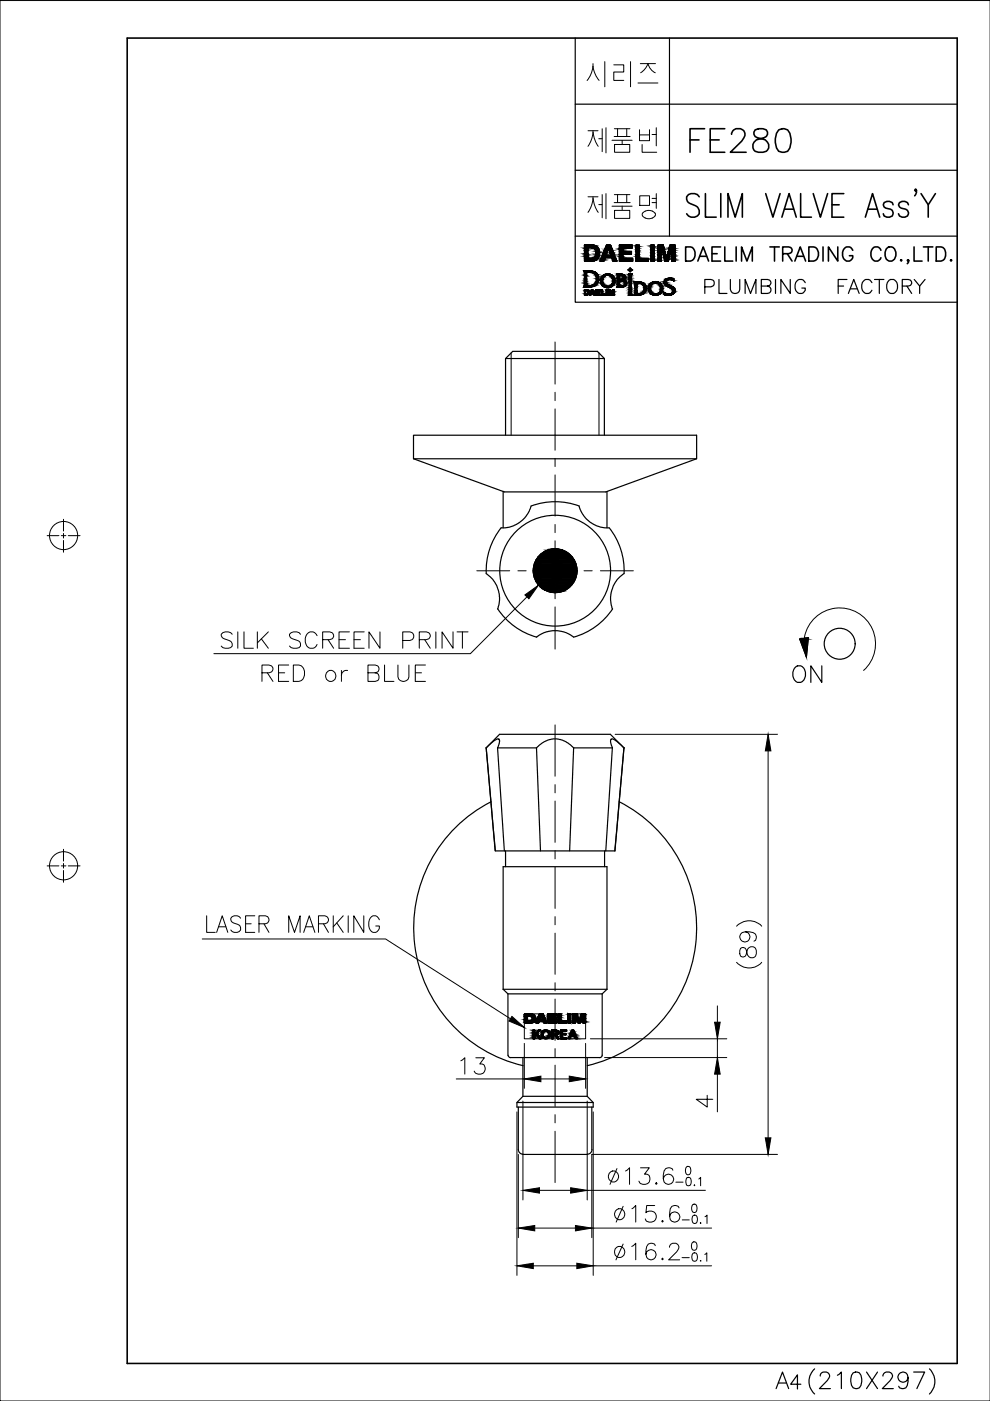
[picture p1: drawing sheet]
<svg xmlns="http://www.w3.org/2000/svg" width="210mm" height="297mm" viewBox="0 0 210 297" stroke-linecap="round" stroke-linejoin="round" font-family="sans-serif">
<defs><g id="words">
<text font-size="18.1" x="114.7" y="50.8">제품명</text>
<text font-size="15.4" x="115.4" y="19.8">시리즈</text>
<text font-size="14.1" x="114.7" y="33.5">제품번</text>
<text font-size="8.8" x="145" y="33.5">FE280</text>
<g font-size="7.1">
<text x="144.3" y="57.1">DAELIM TRADING CO.,LTD.</text>
<text x="45.5" y="138.6">SILK SCREEN PRINT</text>
<text x="54.3" y="145.7">RED or BLUE</text>
<text x="166.9" y="146">ON</text>
<text x="42.7" y="199">LASER MARKING</text>
</g>
<text font-size="6.6" x="148.2" y="63.5">PLUMBING FACTORY</text>
</g></defs>
<!-- layer: TXT -->
<g fill="none" stroke="#000" stroke-width=".34">
<path d="M27 8.1h175.9v281h-175.9zM148.3 41.7a1.6 1.6 0 0 0-2.7 0 1.22 1.22 0 0 0 .7 1.5l1.2 .4a1.27 1.27 0 0 1 .8 1.3 1.27 1.27 0 0 1-1 1.1h-.8l-.5-.2-.4-.5M149.6 41v5h2.2M152.8 41v5M154.3 46v-5l1.6 5 1.5-5v5M162.3 41l1.6 5 1.5-5M165.8 46l1.5-5 1.5 5M166.3 44.4h1.9M169.8 41v5h2.2M172.4 41l1.5 5 1.6-5M176.4 43.4h1.5M178.9 41h-2.5v5h2.5"/>
<path d="M183.5 46l1.5-5 1.5 5M184 44.4h1.9M189.4 43.4a1.09 1.09 0 0 0-1.1-.7 1.09 1.09 0 0 0-1 .7l.2 .5 .3 .2 1 .3a.96 .96 0 0 1 .4 1.4 1.18 1.18 0 0 1-1.9-.5M192.6 43.4a1.12 1.12 0 0 0-1-.7 1.12 1.12 0 0 0-1.1 .7l.2 .5 .4 .2 .9 .3a.9 .9 0 0 1 .4 1.4 1.18 1.18 0 0 1-1.9-.5M194.3 40.3l-.2 .2-.2-.2 .2-.2a1.11 1.11 0 0 1-.2 1.4M195.3 41l1.5 2.4v2.6M198.3 41l-1.5 2.4"/>
</g>
<!-- layer: 0 -->
<g fill="none" stroke="#000" stroke-width=".21">
<path d="M0 .1h209.9v296.9h-209.9zM108.4 74.8v17.5M127 74.8v17.5M10 113.6h2.5M13 113.6h1M13.5 110.1v2.5M13.5 113.1v1M13.5 114.6v2.5M14.5 113.6h2.5M171 139.3l.4-4.1-1.9 .3 1.5 3.8-.4-4.3a7.6 7.6 0 0 1 11.2-5.1 7.6 7.6 0 0 1 1.3 12.3M10 183.6h2.5M13 183.6h1"/>
<path d="M13.5 180.1v2.5M13.5 183.1v1M13.5 184.6v2.5M14.5 183.6h2.5"/>
<circle cx="13.5" cy="113.5" r="2.98"/>
<circle cx="13.5" cy="183.6" r="2.98"/>
</g>
<g fill="none" stroke="#000" stroke-width=".25">
<path d="M122 8.1v56h80.9M141.9 8.1v42M122 36.1h80.9M122 22.1h80.9M122 50.1h80.9M164.5 294.4l1.4-3.5 1.3 3.5M165.1 293.2h1.6M172.7 290.2a3.6 3.6 0 0 0 0 5.4M173.9 291.7a.79 .79 0 0 1 .6-.8h.7a.85 .85 0 0 1 .5 1.3l-2 2.2h2.4M177.5 291.6l.9-.7v3.5M180.9 291.1a1.1 1.1 0 0 1 1.6 .5 2.87 2.87 0 0 1-.3 2.6 1.12 1.12 0 0 1-1.6-.5 2.84 2.84 0 0 1 .3-2.6zM183.7 290.9l2.4 3.5"/>
<path d="M186.1 290.9l-2.4 3.5M187.2 291.7a.88 .88 0 0 1 .7-.8h.7a.85 .85 0 0 1 .5 1.3l-2 2.2h2.3M192.5 292a1.08 1.08 0 0 1-1.4 1 1.08 1.08 0 0 1-.5-1.7 1.08 1.08 0 0 1 1.8 .1 3.3 3.3 0 0 1-.3 2.8 1.05 1.05 0 0 1-1.6-.3M193.7 290.9h2.3l-1.6 3.5M197.1 290.2a3.6 3.6 0 0 1 0 5.4"/>
</g>
<!-- layer: DWG -->
<g fill="none" stroke="#000" stroke-width=".25">
<path d="M107.2 76l1.5-1.5h18l1.4 1.5M107.2 76v16.3M107.2 76h20.9M128.1 76v16.3M87.7 97.3h60M106.7 104.2v7.7M106.9 104.3h21.5M128.7 104.2v7.7M104.1 170a30 30 0 0 0-16.2 30.3 30 30 0 0 0 23 25.6M131.3 170a30 30 0 0 1 16.2 30.3 30 30 0 0 1-23 25.6M107.2 180.4v3.4M128.2 180.4v3.4"/>
<path d="M106.7 209.7v-25.9h22v25.9M106.7 209.7l1 1M106.7 209.7h22M107.7 210.7v13.1M107.7 210.7h20M127.7 210.7v13l-.3 .5h-.2M128.7 209.7l-1 1M107.7 223.7l.3 .5h.2M108.2 224.2h19M109.6 233.8h16.2M109.9 234.7v9a.99 .99 0 0 0 1 1M110.9 232.4l-1.3 1.4v.9h16.2v-.9l-1.3-1.4"/>
<path d="M110.9 224.2v8.2M110.9 232.4h13.6M124.5 224.2v8.2M125.5 234.7v9M110.9 244.8h13.6M125.5 243.7a.99 .99 0 0 1-1 1M169.8 293.5h-2.2l1.5-2v3"/>
<circle cx="117.7" cy="121" r="4.6"/>
<circle cx="178" cy="136.5" r="3.3"/>
</g>
<!-- layer: D -->
<g fill="none" stroke="#000" stroke-width=".21">
<path d="M123.7 57.4h1.5a1.79 1.79 0 0 1 1.7 2 1.79 1.79 0 0 1-2.2 1.5h-1l.2-.3v-2.9zM124.4 57.8l.6-.1 .9 .2 .4 .5 .1 .6a1.47 1.47 0 0 1-2 1.5zM127.6 58.6l1.1-.5h.6l.5 .3 .6 .8v.6l-.3 .6-.9 .6-1-.1-.5-.3-.4-.8v-.7zM128 58.7l.4-.3h.6l.8 .5 .1 .9-.4 .8-.9 .1-.6-.4-.2-.6zM130.7 58.2h1.4l.5 .4a.53 .53 0 0 1-.4 .7 .84 .84 0 0 1 .6 1.1 .84 .84 0 0 1-1 .5h-1.1l.2-.2v-2.4zM131.4 58.4h.2a.47 .47 0 0 1 .6 .5 .47 .47 0 0 1-.8 .4zM131.4 59.5h.1a.62 .62 0 0 1 .9 .7 .62 .62 0 0 1-1 .4zM133.2 58.2h.8l-.1 .1v4.1l.1 .2h-.8l.2-.2v-4.1zM133.6 56.8l.5 .4-.5 .5-.4-.5zM134.4 59.8h1.6l.8 .5 .2 .5v.7l-.4 .7-.8 .4h-1.4l.2-.3v-2.3zM140.9 59.3l.5-.3h.7a.54 .54 0 0 1 .6 0 .54 .54 0 0 1 .2 .5l-.6-.2h-.6a.56 .56 0 0 0-.4 .7 .56 .56 0 0 0 .6 .4l.8 .4 .5 .6-.2 .6-.5 .5-.4 .1a1.34 1.34 0 0 1-1.3-.3l-.1-.4 .8 .4 .7-.1a.62 .62 0 0 0 .4-.7 .62 .62 0 0 0-.6-.5l-.6-.3-.6-.4v-.6zM123.9 61.5h.6a.59 .59 0 0 1 .4 .7 .59 .59 0 0 1-.8 .4h-.2z"/>
<path d="M124.2 61.6a.37 .37 0 0 1 .5 .4 .37 .37 0 0 1-.5 .3zM125.4 61.5a.33 .33 0 0 1 .4 0 .33 .33 0 0 1 .1 .4l.3 .7h-.3l-.1-.3a.43 .43 0 0 0-.6 .3l-.2-.1zM125.6 61.7l.1 .4h-.3zM126.3 61.5h.7a.16 .16 0 0 1 .2-.1 .16 .16 0 0 1 0 .3 .16 .16 0 0 1-.2-.1h-.1a.17 .17 0 0 0-.3 0 .17 .17 0 0 0 0 .2 .17 .17 0 0 0 .2 .1h.4l-.1 .2a.34 .34 0 0 0-.3-.1 .34 .34 0 0 0-.2 .3h.7v.3h-.6a.3 .3 0 0 1-.4 0 .3 .3 0 0 1 0-.5zM127.5 61.5h.3v.4a.37 .37 0 0 0 .1 .5 .37 .37 0 0 0 .5-.1v.3h-.9zM128.5 61.5a.32 .32 0 0 1 .3 .1 .32 .32 0 0 1 0 .4v.2a.19 .19 0 0 1 0 .3 .19 .19 0 0 1-.3 0 .19 .19 0 0 1 0-.3zM129 61.5h.4l.2 .8 .2-.5a.25 .25 0 0 1 .2-.3 .25 .25 0 0 1 .2 .3v.2a.27 .27 0 0 1 .1 .4 .27 .27 0 0 1-.3 .1v-.9l-.2 .6a.24 .24 0 0 1-.2 .4 .24 .24 0 0 1-.2-.4l-.2-.6v1h-.2zM135 60.1h1l.5 .7-.1 .9-.7 .5a.4 .4 0 0 1-.4 .1 .4 .4 0 0 1-.3-.4z"/>
<circle cx="139" cy="61.2" r="1.51"/>
<circle cx="139" cy="61.1" r="1.12"/>
</g>
<g fill="#000" stroke="#000" stroke-width=".21">
<path d="M128.6 58.1h.6zM138.7 59.7h.6zM124.4 62.4h.4zM124.9 60.6h1.2zM133.3 62.5h.7zM138.1 62.4h1.7zM138.6 62.6h.7zM141.3 62.6h.8z"/>
<path d="M123.9 57.8h.5zM123.9 57.8h.5zM123.9 57.8h.5zM123.9 57.8h.5zM123.9 57.8h.5zM123.9 57.8h.5z"/>
<path d="M123.9 57.9h.5zM123.9 57.9h.5z"/>
<path d="M123.9 57.8l.5 .1zM123.9 57.8l.5 .1z"/>
<path d="M123.9 57.9h.5zM123.9 57.9h.5z"/>
<path d="M123.9 57.9l.5 .1zM123.9 57.9l.5 .1z"/>
<path d="M123.9 58l.5 .1zM123.9 58l.5 .1zM123.9 58.1h.5zM123.9 58.1h.5z"/>
<path d="M123.9 58.1h.5zM123.9 58.1h.5zM123.9 58.1h.5zM123.9 58.1h.5zM123.9 58.1h.5zM123.9 58.1h.5z"/>
<path d="M123.9 58.1l.5 .1zM123.9 58.1l.5 .1z"/>
<path d="M123.9 58.2l.5 .2v-.2zM123.9 58.2l.5 .2h-.5z"/>
<path d="M123.9 58.4h.5zM123.9 58.4h.5z"/>
<path d="M123.9 58.4l.5 .1v-.1zM123.9 58.4l.5 .1h-.5z"/>
<path d="M123.9 58.5l.5 .5v-.5zM123.9 58.5l.5 .5h-.5z"/>
<path d="M123.9 59l.5 .3v-.3zM123.9 59l.5 .3h-.5z"/>
<path d="M123.9 59.3l.5 .2v-.2zM123.9 59.3l.5 .2h-.5z"/>
<path d="M123.9 59.5l.5 .2v-.2zM123.9 59.5l.5 .2h-.5z"/>
<path d="M123.9 59.7l.5 .3v-.3zM123.9 59.7l.5 .3h-.5z"/>
<path d="M123.9 60l.5 .1v-.1zM123.9 60l.5 .1h-.5zM123.9 60.1h.5zM123.9 60.1h.5z"/>
<path d="M123.9 57.8h.5zM123.9 57.8h.6z"/>
<path d="M123.9 57.7h1zM123.9 57.7h1z"/>
<path d="M123.9 57.7h1zM123.9 57.7l.6 .1z"/>
<path d="M123.8 57.4h1.3zM123.7 57.4h1.4z"/>
<path d="M123.7 57.4h1.9zM123.7 57.4h1.9z"/>
<path d="M123.8 57.4l2.1 .2-.3-.2zM123.8 57.4l2.1 .2h-2z"/>
<path d="M123.9 57.6h2.2zM123.9 57.6h2.2z"/>
<path d="M123.9 57.6l2.3 .1zM123.9 57.6l2.3 .1z"/>
<path d="M124.9 57.7h1.3zM124.9 57.7h1.3z"/>
<path d="M125 57.7h1.2zM125 57.7h1.2z"/>
<path d="M125.1 57.7h1.1zM125.1 57.7h1.1z"/>
<path d="M125.2 57.7l1.1 .1zM125.2 57.7l1.1 .1z"/>
<path d="M125.5 57.8l.9 .1zM125.5 57.8l.9 .1z"/>
<path d="M125.7 57.9h.7zM125.7 57.9h.7z"/>
<path d="M125.8 57.9l.7 .1zM125.8 57.9l.7 .1z"/>
<path d="M125.9 58l.8 .2-.2-.2zM125.9 58l.8 .2h-.6z"/>
<path d="M126.1 58.2h.6zM126.1 58.2h.6z"/>
<path d="M126.2 58.2l.5 .1zM126.2 58.2l.5 .1z"/>
<path d="M126.2 58.3l.6 .2-.1-.2zM126.2 58.3l.6 .2h-.4z"/>
<path d="M126.2 59.9l.4 .2 .1-.2zM126.2 59.9l.4 .2h-.5zM126.1 60.1h.5zM126.1 60.1h.5z"/>
<path d="M126.4 58.5l.5 .2-.1-.2zM126.4 58.5l.5 .2h-.5z"/>
<path d="M126.4 59.7l.3 .2 .1-.2zM126.4 59.7l.3 .2h-.5z"/>
<path d="M126.4 58.7l.5 .1zM126.4 58.7l.5 .1z"/>
<path d="M126.4 58.8l.5 .3v-.3zM126.4 58.8l.5 .3h-.5z"/>
<path d="M126.4 59.1l.6 .1-.1-.1zM126.4 59.1l.6 .1h-.6z"/>
<path d="M126.4 59.4l.4 .3 .1-.3zM126.4 59.4l.4 .3h-.4zM126.4 59.7h.4zM126.4 59.7h.4z"/>
<path d="M126.4 59.2l.5 .2 .1-.2zM126.4 59.2l.5 .2h-.5z"/>
<path d="M127.3 59.5h.5zM127.3 59.5h.5z"/>
<path d="M127.3 59.5l.5 .3v-.3zM127.3 59.5l.5 .3h-.5z"/>
<path d="M127.3 59.3l.5 .2v-.2zM127.3 59.3l.5 .2h-.5z"/>
<path d="M127.4 59l.4 .3v-.3zM127.4 59l.4 .3h-.5z"/>
<path d="M127.3 59.8l.5 .1zM127.3 59.8l.5 .1z"/>
<path d="M127.3 59.9l.7 .2-.2-.2zM127.3 59.9l.7 .2h-.6z"/>
<path d="M127.4 59h.5zM127.4 59h.4z"/>
<path d="M127.5 58.9h.4zM127.5 58.9l.4 .1z"/>
<path d="M127.6 58.7l.3 .2 .2-.2zM127.6 58.7l.3 .2h-.4z"/>
<path d="M127.7 58.6l.4 .1 .1-.1zM127.7 58.6l.4 .1h-.5zM127.6 58.7h.5zM127.6 58.7h.5z"/>
<path d="M127.8 58.5h.6zM127.8 58.5l.4 .1h-.5z"/>
<path d="M127.8 58.4h.6zM127.8 58.4l.6 .1z"/>
<path d="M127.9 58.4h.7zM127.8 58.4h.6z"/>
<path d="M127.9 58.4h1zM127.9 58.4h.7z"/>
<path d="M128.6 58.1h.6zM128.5 58.1h.7z"/>
<path d="M128.5 58.1l1 .1zM128.3 58.2h1.2z"/>
<path d="M128.3 58.2h1.2zM128.3 58.2h1.2z"/>
<path d="M128.2 58.2l1.6 .1zM128 58.3l.2-.1 1.6 .1zM128 58.3h1.8zM128 58.3h1.8z"/>
<path d="M128 58.3l1.8 .1zM127.9 58.4h1.9z"/>
<path d="M128.9 58.4h.9zM128.9 58.4h.9z"/>
<path d="M129 58.4h.8zM129 58.4h.8z"/>
<path d="M129.1 58.4l.9 .1zM129.1 58.4l.9 .1z"/>
<path d="M129.3 58.5h.7zM129.3 58.5h.7z"/>
<path d="M129.3 58.5l.7 .1zM129.3 58.5l.7 .1z"/>
<path d="M129.5 58.6l.7 .1zM129.5 58.6l.7 .1h-.6z"/>
<path d="M129.6 58.7h.6zM129.6 58.7h.6z"/>
<path d="M129.6 58.7l.7 .3-.1-.3zM129.6 58.7l.7 .3h-.5z"/>
<path d="M129.8 59l.5 .1v-.1zM129.8 59l.5 .1h-.5z"/>
<path d="M129.8 59.1l.6 .1zM129.8 59.1l.6 .1z"/>
<path d="M129.9 59.2l.5 .3v-.3zM129.9 59.2l.5 .3h-.5z"/>
<path d="M129.9 59.5l.5 .1zM129.9 59.5l.5 .1z"/>
<path d="M129.9 59.6l.5 .2v-.2zM129.9 59.6l.5 .2h-.5z"/>
<path d="M129.9 59.8l.4 .2 .1-.2zM129.9 59.8l.4 .2h-.5z"/>
<path d="M130.9 58.4h.8zM130.9 58.4h.8z"/>
<path d="M130.9 58.4l.5 .1zM130.9 58.4l.5 .1z"/>
<path d="M130.9 58.5l.5 .2v-.2zM130.9 58.5l.5 .2h-.5z"/>
<path d="M130.9 58.7h.5zM130.9 58.7h.5z"/>
<path d="M130.9 58.7h.5zM130.9 58.7h.5z"/>
<path d="M130.9 58.7l.5 .1zM130.9 58.7l.5 .1z"/>
<path d="M130.9 58.8l.5 .2v-.2zM130.9 58.8l.5 .2h-.5z"/>
<path d="M130.9 59l.5 .1zM130.9 59l.5 .1z"/>
<path d="M130.9 59.1l.5 .1v-.1zM130.9 59.1l.5 .1h-.5z"/>
<path d="M130.9 59.2l.5 .1zM130.9 59.2l.5 .1z"/>
<path d="M130.9 59.5h.5zM130.9 59.5h.5z"/>
<path d="M130.9 59.5l.5 .2v-.2zM130.9 59.5l.5 .2h-.5z"/>
<path d="M130.9 59.7l.5 .1v-.1zM130.9 59.7l.5 .1h-.5z"/>
<path d="M130.9 59.8l.5 .1zM130.9 59.8l.5 .1z"/>
<path d="M130.9 59.9l.5 .3v-.3zM130.9 59.9l.5 .3h-.5z"/>
<path d="M130.9 58.4h.5zM130.9 58.4h.7z"/>
<path d="M130.9 58.4h.5zM130.9 58.4h.5z"/>
<path d="M130.9 59.5h.5zM130.9 59.5h.7z"/>
<path d="M131.6 59.3h.6zM131.5 59.3h.7zM131.5 59.3h.7z"/>
<path d="M130.9 58.4h.7zM130.9 58.4h.8z"/>
<path d="M131.7 58.4h.8zM131.7 58.4h.8z"/>
<path d="M130.9 59.5h.8zM130.9 59.5h.7z"/>
<path d="M130.7 58.2h1.1zM130.7 58.2h1.1z"/>
<path d="M130.7 58.2h1.2zM130.7 58.2h1.2zM130.7 58.2h1.2zM130.7 58.2h1.2z"/>
<path d="M130.7 58.2h1.3zM130.7 58.2h1.3zM130.7 58.2h1.3zM130.7 58.2h1.3z"/>
<path d="M130.7 58.2h1.4zM130.7 58.2h1.4z"/>
<path d="M130.8 58.2h1.4zM130.8 58.2h1.4z"/>
<path d="M130.8 58.2l1.6 .1-.2-.1zM130.8 58.2l1.6 .1h-1.5z"/>
<path d="M130.9 59.3l1.5 .1zM130.9 59.3l1.5 .1zM130.9 59.4h1.5zM130.9 59.4h1.5z"/>
<path d="M130.9 59.3h1.3zM130.9 59.3h1.3z"/>
<path d="M131.7 59.3h.6zM131.6 59.3h.6zM131.5 59.3h.7z"/>
<path d="M130.9 58.3l1.6 .1zM130.9 58.3l1.6 .1z"/>
<path d="M132 59.2h.4zM132 59.2h.5z"/>
<path d="M132 59.2h.4zM131.7 59.3h.6z"/>
<path d="M130.9 59.4l1.7 .1zM130.9 59.4l1.7 .1z"/>
<path d="M131.7 58.4h.8zM131.7 58.4h.8z"/>
<path d="M131.8 58.4h.7zM131.8 58.4h.7z"/>
<path d="M132.1 59l.4 .2v-.2zM132.1 59l.4 .2h-.5z"/>
<path d="M131.9 58.4l.6 .1zM131.9 58.4l.6 .1z"/>
<path d="M132 58.5l.6 .1-.1-.1zM132 58.5l.6 .1h-.5z"/>
<path d="M132.1 58.6l.5 .1zM132.1 58.6l.5 .1z"/>
<path d="M132.1 58.7l.5 .1v-.1zM132.1 58.7l.5 .1h-.4zM132.2 58.8h.4zM132.2 58.8h.4z"/>
<path d="M132.1 59h.5zM132.1 59h.4z"/>
<path d="M130.9 59.5h1.7zM130.9 59.5h1.7z"/>
<path d="M132.2 58.8l.4 .2v-.2zM132.2 58.8l.4 .2h-.5zM132.1 59h.5zM132.1 59h.5z"/>
<path d="M131.7 59.5h1zM131.7 59.5h1z"/>
<path d="M131.9 59.5l.8 .1zM131.9 59.5l.8 .1z"/>
<path d="M132 59.6h.8zM132 59.6h.8z"/>
<path d="M132.2 59.6l.6 .2v-.2zM132.2 59.6l.6 .2z"/>
<path d="M132.3 59.8h.5zM132.3 59.8h.5z"/>
<path d="M132.3 59.8l.5 .1v-.1zM132.3 59.8l.5 .1z"/>
<path d="M132.4 59.9l.5 .1zM132.4 59.9l.5 .1z"/>
<path d="M132.4 60l.5 .1zM132.4 60l.5 .1z"/>
<path d="M133.2 57.2h.9zM133.2 57.2h.9z"/>
<path d="M133.2 58.2h.8zM133.2 58.2h.8zM133.2 58.2h.8zM133.2 58.2h.8zM133.2 58.2h.8zM133.2 58.2h.8zM133.2 58.2h.8zM133.2 58.2h.8zM133.2 58.2h.8zM133.2 58.2h.8zM133.2 58.2h.8zM133.2 58.2h.8zM133.2 58.2h.8zM133.2 58.2h.8z"/>
<path d="M133.6 56.8l.5 .4h-.9zM133.2 57.2l.4 .5 .5-.5z"/>
<path d="M133.4 58.4l.5 .1zM133.4 58.4l.5 .1z"/>
<path d="M133.4 58.5l.5 .2v-.2zM133.4 58.5l.5 .2h-.5z"/>
<path d="M133.4 58.7h.5zM133.4 58.7h.5z"/>
<path d="M133.4 58.7l.5 .1zM133.4 58.7l.5 .1z"/>
<path d="M133.4 58.8h.5zM133.4 58.8h.5z"/>
<path d="M133.4 58.8l.5 .2v-.2zM133.4 58.8l.5 .2h-.5z"/>
<path d="M133.4 59h.5zM133.4 59h.5z"/>
<path d="M133.4 59l.5 .3v-.3zM133.4 59l.5 .3h-.5z"/>
<path d="M133.4 59.3l.5 .1v-.1zM133.4 59.3l.5 .1h-.5z"/>
<path d="M133.4 59.4l.5 .2v-.2zM133.4 59.4l.5 .2h-.5z"/>
<path d="M133.4 59.6l.5 .2v-.2zM133.4 59.6l.5 .2h-.5z"/>
<path d="M133.4 59.8l.5 .3v-.3zM133.4 59.8l.5 .3h-.5z"/>
<path d="M133.3 58.2h.6zM133.3 58.2h.6z"/>
<path d="M133.3 58.2l.6 .2v-.2zM133.3 58.2l.6 .2h-.5z"/>
<path d="M133.3 58.2h.7zM133.3 58.2h.6z"/>
<path d="M133.2 58.2h.8zM133.2 58.2h.8z"/>
<path d="M134.5 59.8h1zM134.5 59.8h1z"/>
<path d="M134.5 59.8h1zM134.4 59.8h1.1z"/>
<path d="M134.4 59.8h1.3zM134.4 59.8h1.3zM134.4 59.8h1.3zM134.4 59.8h1.3z"/>
<path d="M134.4 59.8h1.4zM134.4 59.8h1.4z"/>
<path d="M134.5 59.8h1.6zM134.5 59.8h1.6z"/>
<path d="M134.5 59.8l1.7 .1zM134.5 59.8l1.7 .1z"/>
<path d="M134.6 59.9l1.8 .1zM134.6 59.9l1.8 .1z"/>
<path d="M134.6 60l1.9 .1zM134.6 60l1.9 .1z"/>
<path d="M138.7 59.7h.6zM138.7 59.7h.6z"/>
<path d="M138.7 59.7l.9 .1zM138.4 59.8h1.2zM138.4 59.8h1.2zM138.4 59.8h1.2z"/>
<path d="M138.4 59.8l1.5 .1zM138.1 59.9l.3-.1 1.5 .1z"/>
<path d="M138.1 59.9h1.8zM138.1 59.9h1.8z"/>
<path d="M138.1 59.9l1.9 .1zM138.1 59.9l1.9 .1z"/>
<path d="M140.8 59.7l.5 .1v-.1zM140.8 59.7l.5 .1h-.5z"/>
<path d="M140.8 59.8l.6 .2-.1-.2zM140.8 59.8l.6 .2h-.6z"/>
<path d="M140.8 59.6h.6zM140.8 59.6l.5 .1z"/>
<path d="M140.8 60h.6zM140.8 60h.6z"/>
<path d="M140.8 59.5h.6zM140.8 59.5l.6 .1z"/>
<path d="M140.9 59.5h.6zM140.9 59.5h.5z"/>
<path d="M140.9 59.4h.7zM140.9 59.4l.6 .1z"/>
<path d="M141 59.3h.7zM141 59.3h.8z"/>
<path d="M141 59.3h.7zM141 59.3l.6 .1z"/>
<path d="M141.1 59.3h.9zM141 59.3h.8z"/>
<path d="M141.9 59h.6zM141.7 59h.8z"/>
<path d="M141.7 59h1.1zM141.5 59h1.3z"/>
<path d="M141.5 59h1.3zM141.4 59h1.4z"/>
<path d="M141.4 59l1.5 .1zM141.4 59.1h1.5z"/>
<path d="M141.4 59.1h1.5zM141.4 59.1h1.5z"/>
<path d="M141.3 59.1l1.6 .1zM141.2 59.2h1.7z"/>
<path d="M141.2 59.2l1.7 .1v-.1zM141.2 59.2l1.7 .1h-1.8z"/>
<path d="M123.9 61.6h.3zM123.9 61.6h.3z"/>
<path d="M123.9 62.4h.3zM123.9 62.4h.3z"/>
<path d="M123.9 62.4h.9zM123.9 62.4h.9z"/>
<path d="M123.9 61.6l.3 .1zM123.9 61.6l.3 .1z"/>
<path d="M123.9 61.7l.3 .1v-.1zM123.9 61.7l.3 .1h-.3z"/>
<path d="M123.9 61.8h.3zM123.9 61.8h.3z"/>
<path d="M123.9 61.8l.3 .5v-.5zM123.9 61.8l.3 .5h-.3z"/>
<path d="M123.9 62.3h.3zM123.9 62.3h.3z"/>
<path d="M123.9 62.3l.3 .1zM123.9 62.3l.3 .1z"/>
<path d="M123.9 62.6h.5zM123.9 62.6h.6z"/>
<path d="M123.9 60.1h.5zM123.9 60.1h.5zM123.9 60.1h.5zM123.9 60.1h.5z"/>
<path d="M123.9 60.1l.5 .1zM123.9 60.1l.5 .1z"/>
<path d="M123.9 60.2l.5 .1v-.1zM123.9 60.2l.5 .1h-.5z"/>
<path d="M123.9 60.3l.5 .1zM123.9 60.3l.5 .1z"/>
<path d="M123.9 60.4h.5zM123.9 60.4h.5z"/>
<path d="M123.9 60.4l.5 .1zM123.9 60.4l.5 .1z"/>
<path d="M123.9 60.5l.5 .1zM123.9 60.5l.5 .1zM123.9 60.6h.5zM123.9 60.6h.5z"/>
<path d="M123.9 60.6h.5zM123.9 60.6h.5zM123.9 60.6h.5zM123.9 60.6h.5z"/>
<path d="M123.9 60.6h.7zM123.9 60.6h.7z"/>
<path d="M123.9 61.5h.8zM123.9 61.5h.8zM123.9 61.5h.8zM123.9 61.5h.8z"/>
<path d="M123.9 62.5h.7zM123.9 62.5l.6 .1zM123.9 62.6h.6zM123.9 62.6h.6z"/>
<path d="M123.9 61.5h.9zM123.9 61.5h.9z"/>
<path d="M123.9 62.5h.8zM123.9 62.5h.7z"/>
<path d="M123.9 61.5l1 .1zM123.9 61.5l1 .1z"/>
<path d="M123.9 60.6h.9zM123.9 60.6h.9z"/>
<path d="M123.9 62.4h.9zM123.9 62.4l.8 .1z"/>
<path d="M124.8 60.6h1.3zM124.8 60.6h1.3z"/>
<path d="M123.9 60.6h.9zM123.9 60.6h.9z"/>
<path d="M124.4 61.6l.5 .1zM124.4 61.6l.5 .1zM124.5 61.7h.4zM124.5 61.7h.4z"/>
<path d="M124.5 61.7h.4zM124.5 61.7h.4z"/>
<path d="M124.6 61.7l.4 .2-.1-.2zM124.6 61.7l.4 .2h-.3z"/>
<path d="M124.5 62.3h.4zM124.4 62.4h.4zM124.3 62.4h.5z"/>
<path d="M124.7 62.1l.2 .1zM124.7 62.1l.2 .1z"/>
<path d="M124.7 62.2h.2zM124.7 62.2h.2z"/>
<path d="M124.6 62.2l.3 .1v-.1zM124.6 62.2l.3 .1h-.4z"/>
<path d="M123.7 60.9h1.2zM123.7 60.9h1.2zM123.7 60.9h1.2zM123.7 60.9h1.3z"/>
<path d="M124.7 61.9h.3zM124.7 61.9h.3z"/>
<path d="M124.7 61.9l.3 .1zM124.7 61.9l.3 .1z"/>
<path d="M124.7 62l.2 .1 .1-.1zM124.7 62l.2 .1h-.2z"/>
<path d="M123.7 60.9h1.4zM123.7 60.9h1.3z"/>
<path d="M125.2 62.1h.2zM125.2 62.1h.2z"/>
<path d="M125 62.5l.3 .1zM125 62.5l.3 .1z"/>
<path d="M123.7 60.9h1.6zM123.7 60.9h1.7z"/>
<path d="M123.7 60.9h1.6zM123.7 60.9h1.4z"/>
<path d="M125.1 62.3l.2 .1zM125.1 62.3l.2 .1z"/>
<path d="M125.1 62.4l.2 .1v-.1zM125.1 62.4l.2 .1h-.3z"/>
<path d="M125.2 62.1h.2zM125.2 62.1h.2z"/>
<path d="M125.2 62h.3zM125.2 62l.2 .1z"/>
<path d="M125.3 61.8l.2 .2v-.2zM125.3 61.8l.2 .2h-.3z"/>
<path d="M125.3 61.8h.3zM125.3 61.8h.2z"/>
<path d="M125.3 61.7h.3zM125.3 61.8h.3z"/>
<path d="M125.4 61.5h.4zM125.4 61.5h.4z"/>
<path d="M125.4 61.5l.4 .1v-.1zM125.4 61.5l.4 .1h-.5z"/>
<path d="M125.3 61.6l.5 .1zM125.3 61.6l.5 .1z"/>
<path d="M125.6 61.7l.3 .1zM125.6 61.7l.3 .1z"/>
<path d="M125.6 61.8h.3zM125.6 61.8h.3z"/>
<path d="M123.8 60.7l1.6 .2 .5-.2zM123.8 60.7l1.6 .2h-1.7z"/>
<path d="M125.6 61.8l.3 .2v-.2zM125.6 61.8l.3 .2h-.2z"/>
<path d="M125.7 62l.3 .1zM125.7 62l.3 .1z"/>
<path d="M123.9 60.7h2zM123.9 60.7h2z"/>
<path d="M125.7 62.1h.3zM125.7 62.1h.3z"/>
<path d="M125.7 62.1h.3zM125.7 62.1h.3z"/>
<path d="M125.2 62.1l.9 .2-.1-.2zM125.2 62.1l.9 .2h-1z"/>
<path d="M125.8 62.3l.3 .1zM125.8 62.3l.3 .1z"/>
<path d="M125.8 62.4l.4 .1zM125.8 62.4l.4 .1z"/>
<path d="M123.9 60.6h2.2zM123.9 60.6l2 .1z"/>
<path d="M125.9 62.5l.3 .1zM125.9 62.5l.3 .1z"/>
<path d="M125.2 60.6h1zM124.9 60.6h1.2zM124.8 60.6h1.3z"/>
<path d="M125.4 60.5h.9zM125.2 60.6h1z"/>
<path d="M125.7 60.4h.7zM125.4 60.5h.9z"/>
<path d="M125.9 60.3l.5 .1v-.1zM125.7 60.4l.2-.1 .5 .1z"/>
<path d="M126.3 61.7l.3 .1zM126.3 61.7l.3 .1z"/>
<path d="M126.3 61.8l.3 .1v-.1zM126.3 61.8l.3 .1h-.3z"/>
<path d="M126.3 62.1h.3zM126.3 62.1h.3z"/>
<path d="M126.3 62.1h.3zM126.3 62.1h.3z"/>
<path d="M126.3 62.1l.3 .1zM126.3 62.1l.3 .1z"/>
<path d="M126.3 62.2l.3 .1zM126.3 62.2l.3 .1z"/>
<path d="M126.3 62.3h.3zM126.3 62.3h.3z"/>
<path d="M126.3 61.6h.3zM126.3 61.6l.3 .1z"/>
<path d="M126.3 61.9h.3zM126.3 61.9h.3z"/>
<path d="M126.1 60.1l.3 .2 .2-.2zM125.9 60.3l.2-.2 .3 .2z"/>
<path d="M126.3 61.9h.9zM126.3 61.9h.9z"/>
<path d="M126.3 61.9l.9 .1v-.1zM126.3 61.9l.9 .1h-.9z"/>
<path d="M126.3 62l.9 .1zM126.3 62l.9 .1z"/>
<path d="M126.4 61.5h.9zM126.4 61.5h.9z"/>
<path d="M126.4 61.5h.9zM126.3 61.5h1zM126.3 61.5h1zM126.3 61.5h1z"/>
<path d="M126.3 61.5l1 .1v-.1zM126.3 61.5l1 .1h-1z"/>
<path d="M126.3 61.6h1zM126.3 61.6h1zM126.3 61.6h1zM126.3 61.6h1z"/>
<path d="M126.3 62.3l1 .1zM126.3 62.3l1 .1z"/>
<path d="M126.3 62.4l1 .1zM126.3 62.4l1 .1zM126.3 62.5h1zM126.3 62.5h1z"/>
<path d="M126.3 62.5h1zM126.3 62.5h1z"/>
<path d="M126.3 62.5l1 .1zM126.3 62.5l1 .1zM126.3 62.6h1zM126.3 62.6h1z"/>
<path d="M127.5 61.5h.3zM127.5 61.5h.3z"/>
<path d="M127.5 61.5h.3zM127.5 61.5h.3z"/>
<path d="M127.5 61.5h.3zM127.5 61.5h.3z"/>
<path d="M127.5 61.5l.3 .2v-.2zM127.5 61.5l.3 .2h-.3z"/>
<path d="M127.5 61.7l.3 .1v-.1zM127.5 61.7l.3 .1h-.3z"/>
<path d="M127.5 61.8l.3 .1v-.1zM127.5 61.8l.3 .1h-.3z"/>
<path d="M127.5 61.9l.3 .2v-.2zM127.5 61.9l.3 .2h-.3z"/>
<path d="M127.5 62.1l.3 .2v-.2zM127.5 62.1l.3 .2h-.3z"/>
<path d="M127.5 62.3h.3zM127.5 62.3h.3z"/>
<path d="M127.4 60.1l.7 .2-.1-.2zM127.4 60.1l.7 .2h-.6z"/>
<path d="M127.5 60.3l.6 .1zM127.5 60.3l.6 .1z"/>
<path d="M127.6 60.4l.6 .1zM127.6 60.4l.6 .1z"/>
<path d="M127.6 60.5l.8 .1zM127.6 60.5l.8 .1zM127.8 60.6h.6zM127.8 60.6h.6z"/>
<path d="M127.5 62.6h.8zM127.5 62.6h.9z"/>
<path d="M127.5 62.3l.9 .1zM127.5 62.3l.9 .1z"/>
<path d="M127.5 62.4h.9zM127.5 62.4h.9z"/>
<path d="M127.5 62.4l.9 .1zM127.5 62.4l.9 .1z"/>
<path d="M127.5 62.5l.9 .1zM127.5 62.5l.9 .1zM127.5 62.6h.9zM127.5 62.6h.9z"/>
<path d="M127.8 60.6l.8 .1zM127.8 60.6l.8 .1z"/>
<path d="M128.5 61h.7zM128.5 61h.7z"/>
<path d="M127.8 60.7h.9zM127.8 60.7h.9z"/>
<path d="M127.8 60.7h1.1zM127.8 60.7h1.1z"/>
<path d="M128.5 61.5h.3zM128.5 61.5h.3z"/>
<path d="M128.5 61.5l.3 .1v-.1zM128.5 61.5l.3 .1h-.3z"/>
<path d="M128.5 61.6l.3 .4v-.4zM128.5 61.6l.3 .4h-.3z"/>
<path d="M128.5 62l.3 .4v-.4zM128.5 62l.3 .4h-.3z"/>
<path d="M128.5 62.4l.3 .1v-.1zM128.5 62.4l.3 .1h-.3z"/>
<path d="M128.5 62.5l.3 .1zM128.5 62.5l.3 .1z"/>
<path d="M129 61.6h.5zM129 61.6h.5z"/>
<path d="M129 61.8h.2zM129 61.8h.2z"/>
<path d="M129 61.6l.2 .1zM129 61.6l.2 .1z"/>
<path d="M129 61.7h.2zM129 61.7h.2z"/>
<path d="M129 61.7l.2 .1zM129 61.7l.2 .1z"/>
<path d="M129 61.8h.2zM129 61.8h.2z"/>
<path d="M129 61.8l.2 .1zM129 61.8l.2 .1z"/>
<path d="M129 61.9l.2 .2v-.2zM129 61.9l.2 .2h-.2z"/>
<path d="M129 62.1l.2 .2v-.2zM129 62.1l.2 .2h-.2z"/>
<path d="M129 62.3l.2 .1zM129 62.3l.2 .1z"/>
<path d="M129 62.4l.2 .1v-.1zM129 62.4l.2 .1h-.2zM129 62.5h.2zM129 62.5h.2z"/>
<path d="M129 62.5l.2 .1zM129 62.5l.2 .1zM129 62.6h.2zM129 62.6h.2z"/>
<path d="M129 62.6h.2zM129 62.6h.2z"/>
<path d="M129.4 62.1h.2zM129.4 62.1h.2z"/>
<path d="M129 61.5h.4zM129 61.5h.4zM129 61.5h.4zM129 61.5h.4z"/>
<path d="M129 61.5h.4zM129 61.5h.4z"/>
<path d="M129 61.5h.4zM129 61.5h.4z"/>
<path d="M129 61.5l.5 .1zM129 61.5l.5 .1z"/>
<path d="M128.2 60.9h1.2zM128.2 60.9h1.3z"/>
<path d="M128.2 60.9h1.2zM128.2 60.9l1 .1zM128.5 61h.7z"/>
<path d="M129.2 61.6l.3 .1zM129.2 61.6l.3 .1z"/>
<path d="M129.3 61.7l.2 .1zM129.3 61.7l.2 .1zM129.3 61.8h.2zM129.3 61.8h.2z"/>
<path d="M129.3 61.8l.3 .3-.1-.3zM129.3 61.8l.3 .3h-.2z"/>
<path d="M129.4 62.1l.2 .1v-.1zM129.4 62.1l.2 .1z"/>
<path d="M129.4 62.2l.2 .1zM129.4 62.2l.2 .1z"/>
<path d="M129.5 62.6h.2zM129.5 62.6h.3z"/>
<path d="M128 60.8l1.5 .1 .2-.1zM128 60.8l1.5 .1z"/>
<path d="M129.8 61.6h.2zM129.8 61.6h.2z"/>
<path d="M129.6 62.3h.2zM129.6 62.3h.2zM129.6 62.3h.2zM129.6 62.3h.2z"/>
<path d="M129.4 62.3l.4 .1v-.1zM129.4 62.3l.4 .1h-.3zM129.5 62.4h.3zM129.5 62.4h.3z"/>
<path d="M129.5 62.4l.3 .2v-.2zM129.5 62.4l.3 .2zM129.5 62.6h.3zM129.5 62.6h.3z"/>
<path d="M129.1 60.7h.7zM128.9 60.7h.9z"/>
<path d="M127.9 60.7h1.9zM127.9 60.7l1.8 .1zM128 60.8h1.7zM128 60.8h1.7z"/>
<path d="M129.7 62.2l.1 .1zM129.7 62.2l.1 .1z"/>
<path d="M129.3 60.6h.6zM129.1 60.7h.7z"/>
<path d="M129.7 61.9l.1 .3 .1-.3zM129.7 61.9l.1 .3h-.1z"/>
<path d="M129.4 60.6h.5zM129.3 60.6h.6z"/>
<path d="M130 61.6h.2zM130 61.6h.2z"/>
<path d="M130 61.6h.2zM130 61.6h.2z"/>
<path d="M129.8 61.6l.2 .1zM129.8 61.6l.2 .1z"/>
<path d="M129.8 61.7l.2 .1zM129.8 61.7l.2 .1z"/>
<path d="M130 61.8h.2zM130 61.8h.2z"/>
<path d="M129.8 61.8l.1 .1 .1-.1zM129.8 61.8l.1 .1h-.2zM129.7 61.9h.2zM129.7 61.9h.2z"/>
<path d="M129.5 60.5h.5zM129.4 60.6h.5z"/>
<path d="M129.6 60.4h.5zM129.6 60.4h.5z"/>
<path d="M129.6 60.4l.4 .1 .1-.1zM129.6 60.4l.4 .1h-.5z"/>
<path d="M129.8 61.5h.4zM129.8 61.5h.4z"/>
<path d="M129.8 61.5h.4zM129.8 61.5h.4z"/>
<path d="M129.8 61.5h.4zM129.8 61.5h.4z"/>
<path d="M129.8 61.5l.4 .1zM129.8 61.6h.4z"/>
<path d="M129.8 61.6h.4zM129.8 61.6h.4z"/>
<path d="M130 61.6l.2 .1zM130 61.6l.2 .1z"/>
<path d="M130 61.7h.2zM130 61.7h.2z"/>
<path d="M130 61.7l.2 .1zM130 61.7l.2 .1z"/>
<path d="M130 61.8h.2zM130 61.8h.2z"/>
<path d="M130 61.8l.2 .2v-.2zM130 61.8l.2 .2h-.2z"/>
<path d="M130 62l.2 .2v-.2zM130 62l.2 .2h-.2z"/>
<path d="M130 62.2h.2zM130 62.2h.2z"/>
<path d="M130 62.2l.2 .1v-.1zM130 62.2l.2 .1h-.2z"/>
<path d="M130 62.3l.2 .2v-.2zM130 62.3l.2 .2h-.2z"/>
<path d="M130 62.5h.2zM130 62.5h.2z"/>
<path d="M130 62.5l.2 .1zM130 62.5l.2 .1z"/>
<path d="M130 62.6h.2zM130 62.6h.2zM130 62.6h.2zM130 62.6h.2z"/>
<path d="M129.8 60.1l.3 .3 .2-.3zM129.8 60.1l.3 .3h-.5z"/>
<path d="M129.8 60h.5zM129.8 60l.5 .1z"/>
<path d="M130.9 60.2l.5 .1v-.1zM130.9 60.2l.5 .1h-.5z"/>
<path d="M130.9 60.3l.5 .1zM130.9 60.3l.5 .1zM130.9 60.4h.5zM130.9 60.4h.5z"/>
<path d="M130.9 60.4l.5 .1v-.1zM130.9 60.4l.5 .1h-.5z"/>
<path d="M130.9 60.5l.5 .1zM130.9 60.5l.5 .1zM130.9 60.6h.5zM130.9 60.6h.5z"/>
<path d="M130.7 60.9h.7zM130.7 60.9h.8z"/>
<path d="M130.9 60.6h.5zM130.9 60.6h.5z"/>
<path d="M130.7 60.9h.8zM130.7 60.9h1.1z"/>
<path d="M130.9 60.6h.7zM130.9 60.6h.7z"/>
<path d="M130.9 60.6h.8zM130.9 60.6h.8z"/>
<path d="M130.9 60.6h.8zM130.9 60.6h.8z"/>
<path d="M130.7 60.9h1.1zM130.7 60.9h1.1z"/>
<path d="M131.8 60.6h.8zM131.8 60.6h.8z"/>
<path d="M130.9 60.6h.9zM130.9 60.6h.9z"/>
<path d="M130.7 60.9h1.2zM130.7 60.9h1.1z"/>
<path d="M130.8 60.9h1.2zM130.8 60.9h1.4z"/>
<path d="M130.8 60.9h1.2zM130.7 60.9h1.2zM130.7 60.9h1.2zM130.7 60.9h1.2z"/>
<path d="M130.9 60.8h1.4zM130.9 60.8l1.3 .1h-1.4z"/>
<path d="M130.9 60.7h1.6zM130.9 60.7l1.4 .1z"/>
<path d="M130.9 60.6h1.7zM130.9 60.6l1.6 .1z"/>
<path d="M132 60.6h.6zM131.8 60.6h.8z"/>
<path d="M132.2 60.5h.6zM132.2 60.5h.6z"/>
<path d="M132.2 60.5h.6zM132 60.6h.6z"/>
<path d="M132.3 60.4h.5zM132.3 60.4l.5 .1h-.6z"/>
<path d="M132.4 60.2l.4 .2v-.2zM132.4 60.2l.4 .2h-.5z"/>
<path d="M132.4 60.1l.5 .1v-.1zM132.4 60.1l.5 .1h-.5z"/>
<path d="M132.4 60.2h.5zM132.4 60.2h.4z"/>
<path d="M133.4 60.1l.5 .5v-.5zM133.4 60.1l.5 .5h-.5z"/>
<path d="M133.4 60.6l.5 .3v-.3zM133.4 60.6l.5 .3h-.5z"/>
<path d="M133.4 60.9l.5 .2v-.2zM133.4 60.9l.5 .2h-.5z"/>
<path d="M133.4 61.1l.5 .2v-.2zM133.4 61.1l.5 .2h-.5z"/>
<path d="M133.4 61.3l.5 .2v-.2zM133.4 61.3l.5 .2h-.5z"/>
<path d="M133.4 61.5l.5 .2v-.2zM133.4 61.5l.5 .2h-.5z"/>
<path d="M133.4 61.7l.5 .1zM133.4 61.7l.5 .1z"/>
<path d="M133.4 61.8l.5 .1v-.1zM133.4 61.8l.5 .1h-.5z"/>
<path d="M133.4 61.9h.5zM133.4 61.9h.5z"/>
<path d="M133.4 61.9l.5 .1zM133.4 61.9l.5 .1z"/>
<path d="M133.4 62h.5zM133.4 62h.5z"/>
<path d="M133.4 62l.5 .2v-.2zM133.4 62l.5 .2h-.5z"/>
<path d="M133.4 62.2l.5 .1zM133.4 62.2l.5 .1z"/>
<path d="M133.4 62.3l.5 .2v-.2zM133.4 62.3l.5 .2h-.6z"/>
<path d="M133.3 62.5h.7zM133.3 62.5h.7zM133.3 62.5h.7z"/>
<path d="M133.3 62.5l.7 .1zM133.3 62.5l.7 .1zM133.2 62.6h.8zM133.2 62.6h.8zM133.2 62.6h.8zM133.2 62.6h.8zM133.2 62.6h.8zM133.2 62.6h.8zM133.2 62.6h.8zM133.2 62.6h.8zM133.2 62.6h.8zM133.2 62.6h.8zM133.2 62.6h.8zM133.2 62.6h.8zM133.2 62.6h.8zM133.2 62.6h.8z"/>
<path d="M134.6 62.3h.7zM134.6 62.3h.7z"/>
<path d="M134.6 60.3h.4zM134.6 60.3h.4z"/>
<path d="M134.6 60.1h.4zM134.6 60.1h.4z"/>
<path d="M134.6 60.1l.4 .2v-.2zM134.6 60.1l.4 .2h-.4z"/>
<path d="M134.6 60.3l.4 .1zM134.6 60.3l.4 .1z"/>
<path d="M134.6 60.4h.4zM134.6 60.4h.4z"/>
<path d="M134.6 60.4l.4 .2v-.2zM134.6 60.4l.4 .2h-.4z"/>
<path d="M134.6 60.6l.4 .1zM134.6 60.6l.4 .1z"/>
<path d="M134.6 60.7l.4 .3v-.3zM134.6 60.7l.4 .3h-.4z"/>
<path d="M134.6 61l.4 .5v-.5zM134.6 61l.4 .5h-.4z"/>
<path d="M134.6 61.5l.4 .1zM134.6 61.5l.4 .1z"/>
<path d="M134.6 61.6l.4 .3v-.3zM134.6 61.6l.4 .3h-.4z"/>
<path d="M134.6 61.9l.4 .1zM134.6 61.9l.4 .1zM134.6 62h.4zM134.6 62h.4z"/>
<path d="M134.6 62l.4 .1v-.1zM134.6 62l.4 .1h-.4z"/>
<path d="M134.6 62.1l.4 .1zM134.6 62.1l.4 .1z"/>
<path d="M134.6 62.2l.5 .1zM134.6 62.2l.5 .1z"/>
<path d="M134.6 60.1h.7zM134.6 60.1h.8z"/>
<path d="M134.6 60.1h.7zM134.6 60.1h.4z"/>
<path d="M134.6 62.3h.7zM134.6 62.3h.7z"/>
<path d="M134.6 62.3h.7zM134.6 62.3h.7z"/>
<path d="M135.3 62.3h1.2zM135.3 62.3h1.2z"/>
<path d="M134.4 62.6h1.1zM134.4 62.6h1.1z"/>
<path d="M134.4 62.6h1.1zM134.4 62.6h1.1z"/>
<path d="M134.4 62.6h1.1zM134.4 62.6h1.2z"/>
<path d="M134.4 62.6h1.2zM134.4 62.6h1.3z"/>
<path d="M134.5 62.6h1.2zM134.4 62.6h1.3z"/>
<path d="M134.5 62.5h1.5zM134.5 62.5h1.6z"/>
<path d="M134.5 62.5h1.5zM134.5 62.5l1.2 .1zM134.5 62.6h1.2zM134.5 62.6h1.2z"/>
<path d="M134.6 62.3h1.8zM134.6 62.3h1.8z"/>
<path d="M134.6 62.3l1.5 .2 .3-.2zM134.6 62.3l1.5 .2h-1.6z"/>
<path d="M135.4 62.3h1.1zM135.3 62.3h1.2z"/>
<path d="M134.6 62.3h1.9zM134.6 62.3h1.8z"/>
<path d="M135.4 60.1h1.1zM135.4 60.1h1.1z"/>
<path d="M135.5 60.1h1zM135.5 60.1h1z"/>
<path d="M135.6 60.1h1zM135.6 60.1h1zM135.9 60.1h.7zM135.9 60.1h.7z"/>
<path d="M135.7 62.2h.8zM135.4 62.3h1.1z"/>
<path d="M135.9 60.1l.8 .2-.1-.2zM135.9 60.1l.8 .2z"/>
<path d="M135.9 62.1h.7zM135.7 62.2h.8z"/>
<path d="M136 62.1h.7zM135.9 62.1h.7z"/>
<path d="M136.1 60.3l.7 .1zM136.1 60.3l.7 .1z"/>
<path d="M136.2 62l.5 .1v-.1zM136 62.1l.2-.1 .5 .1z"/>
<path d="M136.3 60.4h.6zM136.3 60.4h.6z"/>
<path d="M136.3 61.9h.5zM136.3 61.9l.4 .1h-.5z"/>
<path d="M136.3 60.4l.6 .2v-.2zM136.3 60.4l.6 .2h-.5zM136.4 60.6h.5zM136.4 60.6h.5z"/>
<path d="M136.4 61.8l.4 .1 .1-.1zM136.4 61.8l.4 .1h-.5z"/>
<path d="M136.4 60.6l.6 .3-.1-.3zM136.4 60.6l.6 .3h-.5zM136.5 60.9h.5zM136.5 60.9h.5z"/>
<path d="M136.5 61.6l.4 .2v-.2zM136.5 61.6l.4 .2h-.5z"/>
<path d="M136.5 61.6h.5zM136.5 61.6h.4z"/>
<path d="M136.5 60.9l.5 .3v-.3zM136.5 60.9l.5 .3h-.4z"/>
<path d="M136.6 61.2l.4 .1zM136.6 61.2l.4 .1z"/>
<path d="M136.6 61.3l.4 .3v-.3zM136.6 61.3l.4 .3h-.5z"/>
<path d="M137.4 61.1l.5 .1zM137.4 61.1l.5 .1z"/>
<path d="M137.4 61.2l.6 .3-.1-.3zM137.4 61.2l.6 .3h-.5z"/>
<path d="M137.5 60.7l.5 .2v-.2zM137.5 60.7l.5 .2h-.5z"/>
<path d="M137.5 60.9l.4 .2 .1-.2zM137.5 60.9l.4 .2h-.5z"/>
<path d="M137.5 61.5h.5zM137.5 61.5h.5z"/>
<path d="M137.5 61.5l.6 .3-.1-.3zM137.5 61.5l.6 .3h-.6z"/>
<path d="M137.5 60.6l.5 .1v-.1zM137.5 60.6l.5 .1h-.5z"/>
<path d="M137.6 60.5h.5zM137.6 60.5l.4 .1z"/>
<path d="M137.5 61.8l.7 .2-.1-.2zM137.5 61.8l.7 .2h-.5z"/>
<path d="M137.7 60.3h.5zM137.7 60.3h.5z"/>
<path d="M137.7 60.3l.4 .2 .1-.2zM137.7 60.3l.4 .2h-.5z"/>
<path d="M137.7 62h.6zM137.7 62h.6z"/>
<path d="M137.7 62l.6 .1zM137.7 62l.6 .1z"/>
<path d="M137.8 60.2l.4 .1 .1-.1zM137.8 60.2l.4 .1h-.5z"/>
<path d="M137.8 62.1l.8 .1zM137.8 62.1l.8 .1h-.7zM137.9 62.2h.7zM137.9 62.2h.7z"/>
<path d="M137.9 60.1h.6zM137.9 60.1l.4 .1z"/>
<path d="M137.9 60.1h.7zM137.9 60.1h.6z"/>
<path d="M137.9 62.2l.9 .1zM137.9 62.2l.9 .1z"/>
<path d="M138.6 62.6h.7zM138.7 62.6h.6z"/>
<path d="M138 60h.8zM138 60l.6 .1h-.7z"/>
<path d="M138 62.3h.8zM138 62.3h.8z"/>
<path d="M138 62.3h1zM138 62.3h1z"/>
<path d="M138 60h1zM138 60h.8z"/>
<path d="M138.4 62.5h1.2zM138.4 62.5l.9 .1z"/>
<path d="M139.8 62h.5zM139.8 62h.5z"/>
<path d="M138.1 62.4l1.5 .1 .2-.1zM138.1 62.4l1.5 .1zM138.4 62.5h1.2zM138.4 62.5h1.2z"/>
<path d="M138 62.3h1.9zM138 62.3l1.8 .1zM138.1 62.4h1.7z"/>
<path d="M139 60h1zM139 60h1z"/>
<path d="M139.2 62.3h.8zM139 62.3h.9z"/>
<path d="M139.2 60h.8zM139.2 60h.8z"/>
<path d="M139.2 60l.9 .1zM139.2 60l.9 .1z"/>
<path d="M139.4 62.3h.6zM139.2 62.3h.8z"/>
<path d="M139.4 60.1h.7zM139.4 60.1h.7z"/>
<path d="M139.5 62.2h.6zM139.5 62.2l.5 .1z"/>
<path d="M139.5 60.1l.7 .1zM139.5 60.1l.7 .1z"/>
<path d="M139.6 62.1h.5zM139.5 62.2h.6z"/>
<path d="M139.6 60.2l.7 .2-.1-.2zM139.6 60.2l.7 .2z"/>
<path d="M139.8 62l.3 .1 .2-.1zM139.6 62.1l.2-.1 .3 .1z"/>
<path d="M139.7 60.4h.6zM139.7 60.4h.6z"/>
<path d="M139.8 60.4l.6 .2-.1-.2zM139.8 60.4l.6 .2h-.5z"/>
<path d="M139.9 60.6l.6 .2-.1-.2zM139.9 60.6l.6 .2h-.5z"/>
<path d="M140 61.7l.4 .1zM140 61.7l.4 .1z"/>
<path d="M140 61.8l.3 .2 .1-.2zM140 61.8l.3 .2h-.5z"/>
<path d="M140 60.8l.5 .1zM140 60.8l.5 .1z"/>
<path d="M140 60.9l.5 .2v-.2zM140 60.9l.5 .2h-.5z"/>
<path d="M140 61.5l.4 .2 .1-.2zM140 61.5l.4 .2h-.4z"/>
<path d="M140 61.1l.5 .1zM140 61.1l.5 .1z"/>
<path d="M140 61.2l.5 .3v-.3zM140 61.2l.5 .3h-.5z"/>
<path d="M140.7 62h.2zM140.7 62h.2zM140.7 62h.2zM140.7 62h.2z"/>
<path d="M140.7 62l.7 .3zM140.7 62l.7 .3h-.6z"/>
<path d="M141.3 62.6h.7zM141.5 62.6h.5z"/>
<path d="M140.8 62.3h.8zM140.8 62.3h.8z"/>
<path d="M140.8 60l.7 .1-.1-.1zM140.8 60l.7 .1h-.7z"/>
<path d="M140.8 60.1l.8 .2-.1-.2zM140.8 60.1l.8 .2h-.7z"/>
<path d="M140.9 60.3h.8zM140.9 60.3h.8z"/>
<path d="M140.9 60.3l1 .1zM140.9 60.3l1 .1h-.9z"/>
<path d="M141 60.4l1.2 .2zM141 60.4l1.2 .2h-1.1z"/>
<path d="M140.8 62.3h1.1zM140.8 62.3h1.1z"/>
<path d="M141.1 60.6h1.1zM141.1 60.6h1.1z"/>
<path d="M141.1 60.6l1.4 .1-.3-.1zM141.1 60.6l1.4 .1h-1.1zM141.4 60.7h1.1zM141.4 60.7h1.1z"/>
<path d="M141.1 62.6h1.2zM141.1 62.6h1z"/>
<path d="M140.9 62.5h1.5zM140.9 62.5l1.4 .1z"/>
<path d="M140.8 62.5h1.7zM140.8 62.5h1.6z"/>
<path d="M140.8 62.5h1.7zM140.8 62.5h1.7z"/>
<path d="M141.4 60.7l1.4 .2-.3-.2zM141.4 60.7l1.4 .2h-1.1z"/>
<path d="M140.8 62.3l1.7 .2 .2-.2zM140.8 62.3l1.7 .2h-1.7z"/>
<path d="M140.8 62.3h1.9zM140.8 62.3h1.9zM140.8 62.3h1.9zM140.8 62.3h1.9z"/>
<path d="M141.7 60.9h1.1zM141.7 60.9h1.1z"/>
<path d="M142.1 62.3h.7zM141.9 62.3h.8z"/>
<path d="M141.8 60.9l1.2 .1-.2-.1zM141.8 60.9l1.2 .1z"/>
<path d="M142.4 62.2h.5zM142.1 62.3h.7z"/>
<path d="M142 61l1 .1zM142 61l1 .1z"/>
<path d="M142.5 62.1h.5zM142.5 62.1l.4 .1h-.5z"/>
<path d="M142.2 61.1l.8 .1zM142.2 61.1l.8 .1z"/>
<path d="M142.3 61.2l.8 .1-.1-.1zM142.3 61.2l.8 .1h-.6z"/>
<path d="M142.5 62h.5zM142.5 62.1h.5z"/>
<path d="M142.5 61.3l.7 .1zM142.5 61.3l.7 .1z"/>
<path d="M142.6 61.8l.4 .2 .1-.2zM142.6 61.8l.4 .2h-.5z"/>
<path d="M142.5 61.4l.7 .1v-.1zM142.5 61.4l.7 .1h-.6z"/>
<path d="M142.6 61.5l.6 .3v-.3zM142.6 61.5l.6 .3h-.6z"/>
<path d="M142.6 61.8h.6zM142.6 61.8h.5z"/>
</g>
<!-- layer: DWG -->
<g fill="none" stroke="#000" stroke-width=".21">
<path d="M111.7 126.6l-12 12h-54.4M130.4 155.7h34.4M162.9 159.2v82M42.9 199.1h38.8l26.5 16.9M156.2 196.4a3.7 3.7 0 0 1 5.3 0M158 197.6a1.08 1.08 0 0 1 .9 1.4 1.08 1.08 0 0 1-1.7 .5 1.08 1.08 0 0 1 .2-1.8 3.1 3.1 0 0 1 2.8 .4 1.01 1.01 0 0 1-.3 1.4M152.1 213.3v3.4M156.2 204a3.6 3.6 0 0 0 5.3 0M157 201.1a1.3 1.3 0 0 0 .4 1.8l.6-.2 .2-.3a1.56 1.56 0 0 1 1-1.7 .93 .93 0 0 1 1.2 .8v.7a1 1 0 0 1-1.1 .9 1 1 0 0 1-.9-1.1l-.2-.6a.73 .73 0 0 0-1.2-.3zM96.7 228.8h14.5M97.7 224.9l.9-.6v3.4M100.9 224.3h1.8l-1 1.3a1.08 1.08 0 0 1 1.2 1 1.08 1.08 0 0 1-1 1.1 1.07 1.07 0 0 1-1.4-.6"/>
<path d="M109.6 235.7v34.7M110.9 233.5v20.9M111.2 221.2v9.5M114.7 228.8h6M124.2 221.2v9.5M124.5 233.5v20.9M125.2 220.2h28.9M125.8 235.7v34.7M128.2 224.2h25.9M149.9 232.2v2.5l-2.3-1.6h3.5M152.1 220.2v4M152.1 227.7v8"/>
<path d="M109.9 244.8v17.6M114.4 252.4h6.6M124.5 252.4h25.1M130.8 247.8l-1.5 3.3M132.1 255.8l-1.5 3.3M132.6 248.3l.9-.7v3.5M134 256.3l.8-.7v3.5M135.8 247.6h1.9l-1 1.3a1.08 1.08 0 0 1 1.1 1 1.08 1.08 0 0 1-1 1.2 1.04 1.04 0 0 1-1.3-.7M138.8 255.6h-1.7l-.2 1.5a1.26 1.26 0 0 1 1.9-.1 1.26 1.26 0 0 1 0 1.9 1.26 1.26 0 0 1-1.9-.1l-.1-.4M139.1 250.8l.2 .1-.2 .2-.1-.2zM140.5 258.8l.1 .1-.1 .2-.2-.2zM142.7 248.1a1.05 1.05 0 0 0-1.6-.3 3.1 3.1 0 0 0-.3 2.8 1.1 1.1 0 0 0 1.8 .1 1.1 1.1 0 0 0-.5-1.7 1.1 1.1 0 0 0-1.5 .9"/>
<path d="M143.3 250.6h1.5M144 256.1a1.05 1.05 0 0 0-1.5-.3 3.5 3.5 0 0 0-.4 2.8 1.09 1.09 0 0 0 1.8 .2 1.09 1.09 0 0 0-.4-1.7 1.09 1.09 0 0 0-1.5 .8M144.7 258.6h1.4M145.6 247.4a.54 .54 0 0 1 .8 .2 .9 .9 0 0 1-.6 1.5 1.17 1.17 0 0 1-.2-1.7zM145.6 249.7a.58 .58 0 0 1 .9 .3 .9 .9 0 0 1-.6 1.4 1 1 0 0 1-.4-1.4zM146.9 255.4a.53 .53 0 0 1 .8 .2 .9 .9 0 0 1-.5 1.5 1.14 1.14 0 0 1-.3-1.7zM147 257.7a.54 .54 0 0 1 .8 .3 .9 .9 0 0 1-.6 1.4 1.14 1.14 0 0 1-.2-1.7zM147.2 251.3h.1zM148.2 250l.3-.4v1.8M148.5 259.3h.1zM149.5 258l.4-.4v1.8M164.8 244.8h-39.3v17.6"/>
<path d="M113.1 268.4h9.2M113.4 260.4h8.6M125.5 260.4h25.4M125.8 268.4h25.1M132.1 263.8l-1.5 3.3M133.9 264.3l.9-.7v3.5M138.9 264.1a1.01 1.01 0 0 0-1.4-.3 3.1 3.1 0 0 0-.4 2.8 1.08 1.08 0 0 0 1.8 .1 1.08 1.08 0 0 0-.5-1.7 1.08 1.08 0 0 0-1.5 .9M140.3 266.9l.2-.1 .1 .1-.1 .2zM141.9 264.4a.88 .88 0 0 1 .7-.8h.7a.89 .89 0 0 1 .5 1.4l-2 2.1h2.3M144.6 266.6h1.5M146.9 263.4a.58 .58 0 0 1 .8 .2 .9 .9 0 0 1-.6 1.5 1.14 1.14 0 0 1-.2-1.7zM146.9 265.7a.58 .58 0 0 1 .9 .3 .9 .9 0 0 1-.6 1.4 1.14 1.14 0 0 1-.3-1.7z"/>
<path d="M148.5 267.3h.1zM149.4 266l.5-.4v1.8"/>
<circle cx="130.1" cy="249.4" r="1.15"/>
<circle cx="131.4" cy="257.4" r="1.15"/>
<circle cx="131.4" cy="265.4" r="1.16"/>
</g>
<g fill="#000" stroke="#000" stroke-width=".21">
<path d="M117.7 116.4h.8zM116.9 116.4h.8zM111.3 126.1l2.9-2-2.1 2.8zM116.1 125.4h1.6v.2zM117.7 125.4h1.6l-.8 .2zM162.9 155.7l.5 3.5h-1.1zM108.5 215.5l2.7 2.4-3.3-1.4zM151.5 216.7h1.2l-.6 3.5zM111.2 228.8l3.5-.6v1.1zM120.7 228.2l3.5 .6-3.5 .5zM152.1 224.2l.6 3.5h-1.2zM109.9 260.4l3.5-.6v1.2z"/>
<path d="M110.9 252.4l3.5-.6v1.2zM121 251.8l3.5 .6-3.5 .6zM122 259.8l3.5 .6-3.5 .6zM162.3 241.2h1.1l-.5 3.6zM109.6 268.4l3.5-.6v1.2zM122.3 267.8l3.5 .6-3.5 .6z"/>
<path d="M116.9 116.4l.8 .3v-.3zM116.1 116.7l.8-.3 .8 .3z"/>
<path d="M116.1 116.7l1.6 .3v-.3zM115.4 117l.7-.3 1.6 .3z"/>
<path d="M115.4 117l2.3 .5v-.5zM114.7 117.5l.7-.5 2.3 .5z"/>
<path d="M114.7 117.5l3 .5v-.5zM114.7 117.5l3 .5h-3.6z"/>
<path d="M114.1 118l3.6 .7v-.7zM114.1 118l3.6 .7h-4z"/>
<path d="M113.7 118.7l4 .7v-.7zM113.7 118.7l4 .7h-4.4z"/>
<path d="M113.3 119.4l4.4 .8v-.8zM113.3 119.4l4.4 .8h-4.6z"/>
<path d="M117.7 116.4l1.6 .2zM117.7 116.4l1.6 .2h-1.6z"/>
<path d="M117.7 116.6l2.3 .4-.7-.4zM117.7 116.6l2.3 .4h-2.3z"/>
<path d="M117.7 117l2.9 .5-.6-.5zM117.7 117l2.9 .5h-2.9z"/>
<path d="M117.7 117.5l3.5 .5-.6-.5zM117.7 117.5l3.5 .5h-3.5z"/>
<path d="M117.7 118l4 .7-.5-.7zM117.7 118l4 .7h-4z"/>
<path d="M117.7 118.7l4.3 .7-.3-.7zM117.7 118.7l4.3 .7h-4.3z"/>
<path d="M117.7 119.4l4.6 .8-.3-.8zM117.7 119.4l4.6 .8h-4.6z"/>
<path d="M116.1 125.4l1.6 .2zM116.9 125.6l.8 .1z"/>
<path d="M117.7 125.4v.2h.8zM117.7 125.6h.8z"/>
<path d="M113 121l4.7 .8v-.8zM113 121l4.7 .8h-4.6z"/>
<path d="M113.1 121.8l4.6 .8v-.8zM113.1 121.8l4.6 .8h-4.4z"/>
<path d="M113.3 122.6l4.4 .7v-.7zM113.3 122.6l4.4 .7h-4z"/>
<path d="M113.7 123.3l4 .7v-.7zM113.7 123.3l4 .7h-3.6z"/>
<path d="M114.1 124l3.6 .6v-.6zM114.1 124l3.6 .6h-3z"/>
<path d="M114.7 124.6l3 .4v-.4zM114.7 124.6l3 .4h-2.3z"/>
<path d="M115.4 125l2.3 .4v-.4zM115.4 125l2.3 .4h-1.6z"/>
<path d="M113.1 120.2l4.6 .8v-.8zM113.1 120.2l4.6 .8h-4.7z"/>
<path d="M117.7 125l1.6 .4 .7-.4zM117.7 125l1.6 .4h-1.6z"/>
<path d="M117.7 124.6l2.3 .4 .6-.4zM117.7 124.6l2.3 .4h-2.3z"/>
<path d="M117.7 124l2.9 .6 .6-.6zM117.7 124l2.9 .6h-2.9z"/>
<path d="M117.7 123.3l3.5 .7 .5-.7zM117.7 123.3l3.5 .7h-3.5z"/>
<path d="M117.7 122.6l4 .7 .3-.7zM117.7 122.6l4 .7h-4z"/>
<path d="M117.7 120.2l4.6 .8v-.8zM117.7 120.2l4.6 .8h-4.6z"/>
<path d="M117.7 121.8l4.3 .8 .3-.8zM117.7 121.8l4.3 .8h-4.3z"/>
<path d="M117.7 121l4.6 .8v-.8zM117.7 121l4.6 .8h-4.6z"/>
</g>
<!-- layer: CL -->
<g fill="none" stroke="#000" stroke-width=".21">
<path d="M117.7 72.5v8.9M117.7 83.2v1.7M117.7 86.7v8.7M117.7 97.2v1.7M117.7 100.7v8.7M117.7 111.2v1.7M117.7 114.7v8.7M101.1 121h7M109.8 121h1.7M113.3 121h8.7M117.7 125.2v1.7M117.7 128.7v8.9"/>
<path d="M123.8 121h1.8M127.3 121h7M117.7 153.7v10.9M117.7 166.4v1.7M117.7 169.8v8.8M117.7 180.3v1.8M117.7 183.8v8.8M117.7 194.3v1.8M117.7 197.9v8.7M117.7 208.4v1.7M117.7 211.8v8.8M117.7 222.3v1.8"/>
<path d="M117.7 225.8v8.8M117.7 236.3v1.8M117.7 239.8v10.9"/>
</g>
<!-- layer: 0 -->
<g fill="#000" stroke="#000" stroke-width=".21">
<path d="M170.6 135.3h.8v.2zM170.6 135.3l.8-.1v.1z"/>
<path d="M169.5 135.5l1.1-.2v.2zM169.5 135.5l1.5 3.8-.4-3.8z"/>
<path d="M170.6 135.3v.2h.8zM170.6 135.5h.8l-.4 3.8z"/>
</g>
<!-- layer: HANDLE_R1_DXF_CONTINUOUS_LINE -->
<g fill="none" stroke="#000" stroke-width=".25">
<path d="M122.8 107.3l.4 1.1 .5 .9 1.4 1.4 1.3 .7 1 .4 1.7 .1M122.8 107.3a14.6 14.6 0 0 0-10.2 0l-.4 1.1-.6 .9-1.5 1.5-1.1 .6-1.1 .4-1.5 .1a13.6 13.6 0 0 0-3.3 9.7l1.4 1.2 .7 1.1 .5 1.3 .2 2.1-.4 1.8M129.2 111.9a14.6 14.6 0 0 1 3.1 9.7l-1.6 1.4-.7 1.2-.3 1-.2 2.1 .3 1.8M105.5 129.1a14.6 14.6 0 0 0 8.3 6M129.9 129.1a14.6 14.6 0 0 1-8.3 6l-1.5-.9-1.9-.5-2.2 .2-1.4 .6-.9 .6M105.5 158.6l.4-1.3a.48 .48 0 0 0-.2-.6 .48 .48 0 0 0-.7 .2l-1.9 1.7 1.9 21.8M105.5 158.6h8.2M105.5 158.6l1.4 21.8M105.9 155.7h23.5l2.9 2.9-1.9 21.8h-25.4l-1.9-21.8zM113.7 158.6l1.7-1.3 1.9-.6h.8l1.2 .3 1.3 .6 1 1M113.7 158.6l.9 21.8M121.6 158.6h8.2"/>
<path d="M121.6 158.6l-.8 21.8M129.8 158.6l-.3-1a.6 .6 0 0 1 .3-.9l.9 .4 1.6 1.5-2 21.8M129.8 158.6l-1.4 21.8"/>
<circle cx="117.7" cy="121" r="11.7"/>
<circle cx="117.7" cy="121" r="4.6"/>
</g>
<g fill="#000" stroke="#000" stroke-width=".21">
<path d="M132.3 158.5v.2z"/>
<circle cx="103.1" cy="158.6" r=".07"/>
</g>
<!-- layer: PRT0005_DXF_CONTINUOUS_LINE -->
<path d="M106.9 104.3l-19.2-7v-5h60v5l-19.3 7" fill="none" stroke="#000" stroke-width=".25"/>
<!-- layer: PH -->
<path d="M115.1 215h-3.9v5.2h3.9M116.1 215h1.1M118.2 215h1.1M120.3 215h3.9v5.2h-3.9M116.1 220.2h1.1M118.2 220.2h1.1" fill="none" stroke="#000" stroke-width=".21"/>
<!-- layer: Layer 2 -->
<g fill="#000" stroke="#000" stroke-width=".21">
<path d="M111.3 216.9h1.1zM113.3 219.3h.2zM114.1 220h.4zM114.4 215h.7zM114.6 215h.5zM115.3 218.4h.8zM116.1 216.8h1.9zM118.3 216.8h1.8zM115 220h1.4l-.3 .2z"/>
<path d="M111.2 215.4h.6zM111.2 215.4h.6z"/>
<path d="M111.2 215.4l.6 .1zM111.2 215.4l.6 .1z"/>
<path d="M111.2 215.5h.6zM111.2 215.5h.6z"/>
<path d="M111.2 215.5l.6 .6v-.6zM111.2 215.5l.6 .6h-.6z"/>
<path d="M111.2 216.1l.6 .1zM111.2 216.1l.6 .1z"/>
<path d="M111.2 216.2l.6 .2v-.2zM111.2 216.2l.6 .2h-.6z"/>
<path d="M111.2 216.4h.6zM111.2 216.4h.6z"/>
<path d="M111.2 216.4l.6 .1zM111.2 216.4l.6 .1z"/>
<path d="M111.3 216.9h1.2zM111.3 216.9h1.3z"/>
<path d="M111.3 216.9h1.2zM111.3 216.9h1.1zM111.3 216.9h1.1z"/>
<path d="M111.3 215h1.3zM111.3 215h1.3z"/>
<path d="M111.3 215h1.3zM111.3 215h1.3z"/>
<path d="M111.3 215h1.6zM111.2 215h1.7z"/>
<path d="M111.2 216.9h1.6zM111.2 216.9h1.4z"/>
<path d="M111.2 215h1.8zM111.2 215h1.8z"/>
<path d="M111.2 215l1.9 .1zM111.2 215l1.9 .1z"/>
<path d="M111.2 216.8h1.8zM111.2 216.8l1.6 .1z"/>
<path d="M113 219.3h.4zM113 219.3h.4z"/>
<path d="M111.2 215.1h2zM111.2 215.1h2z"/>
<path d="M111.2 216.8h1.9zM111.2 216.8h1.9z"/>
<path d="M111.2 216.8h1.9zM111.2 216.8h1.8z"/>
<path d="M111.2 215.1l2 .1zM111.2 215.1l2 .1z"/>
<path d="M111.2 215.2l2.1 .1zM111.2 215.2l2.1 .1z"/>
<path d="M111.2 216.7h2zM111.2 216.7l1.9 .1z"/>
<path d="M111.2 215.3l2.2 .1-.1-.1zM111.2 215.3l2.2 .1h-2.2z"/>
<path d="M113 218.4h.4zM113 218.4h.4z"/>
<path d="M113 218.4h.4zM113 218.4h.4z"/>
<path d="M113 218.4l.4 .1zM113 218.4l.4 .1z"/>
<path d="M113 218.5l.4 .1zM113 218.5l.4 .1z"/>
<path d="M113 218.6l.4 .2v-.2zM113 218.6l.4 .2h-.4z"/>
<path d="M113 218.8l.4 .2v-.2zM113 218.8l.4 .2h-.4z"/>
<path d="M113 219l.4 .1zM113 219l.4 .1z"/>
<path d="M113 219.1l.4 .1v-.1zM113 219.1l.4 .1h-.4z"/>
<path d="M113 219.2l.4 .1zM113 219.2l.4 .1z"/>
<path d="M113 219.7h.4zM113 219.7h.4z"/>
<path d="M113 219.7l.4 .2v-.2zM113 219.7l.4 .2h-.4z"/>
<path d="M113 219.9l.4 .1v-.1zM113 219.9l.4 .1h-.4z"/>
<path d="M113 220l.4 .1zM113 220l.4 .1z"/>
<path d="M111.2 216.5l2 .2 .2-.2zM111.2 216.5l2 .2h-2zM111.2 216.7h2zM111.2 216.7h2z"/>
<path d="M113 219.6h.4zM113 219.6l.4 .1z"/>
<path d="M111.2 215.4h2.2zM111.2 215.4h2.2z"/>
<path d="M112.1 215.4h1.3zM112.1 215.4h1.3z"/>
<path d="M112.5 215.4l.9 .1zM112.5 215.4l.9 .1z"/>
<path d="M112.7 215.5l.8 .2-.1-.2zM112.7 215.5l.8 .2h-.7zM112.8 215.7h.7zM112.8 215.7h.7z"/>
<path d="M112.6 216.4h.8zM112.5 216.4h.9z"/>
<path d="M112.5 216.4l.9 .1zM112.4 216.5h1z"/>
<path d="M111.2 216.5h2.2zM111.2 216.5h2.2z"/>
<path d="M112.8 216.2l.6 .2 .1-.2zM112.8 216.2l.6 .2h-.8z"/>
<path d="M112.8 215.7l.7 .3v-.3zM112.8 215.7l.7 .3h-.7z"/>
<path d="M112.8 216l.7 .1zM112.8 216l.7 .1z"/>
<path d="M112.8 216.1l.7 .1v-.1zM112.8 216.1l.7 .1h-.7z"/>
<path d="M113 219.4l.4 .2 .2-.2zM113 219.4l.4 .2h-.4zM113 219.6h.4zM113 219.6h.4z"/>
<path d="M113 219.4h.7zM113 219.4h.7z"/>
<path d="M113 219.4h.7zM113 219.4h.6z"/>
<path d="M113.5 219.1h.4zM113.5 219.1h.4zM113.5 219.1h.4zM113.5 219.1h.4z"/>
<path d="M113.5 219.1l.5 .1zM113.4 219.2h.6zM113.4 219.2h.6zM113.4 219.2h.6z"/>
<path d="M113.4 219.2l.6 .1zM113.4 219.2l.6 .1zM113.4 219.3h.6zM113.4 219.3h.6z"/>
<path d="M113 219.3l1.1 .1zM113 219.3l1.1 .1zM113 219.4h1.1zM113 219.4h1.1zM113.7 219.4h.4zM113.7 219.4h.4z"/>
<path d="M113.7 218.9l.2 .2 .1-.2zM113.7 218.9l.2 .2h-.4z"/>
<path d="M113.7 219.4h.4zM113.7 219.4h.4z"/>
<path d="M113.7 219.4l.5 .1zM113.7 219.4l.5 .1z"/>
<path d="M113.8 219.5l.5 .2-.1-.2zM113.8 219.5l.5 .2h-.4z"/>
<path d="M113.7 216.9h.5zM113.7 216.9h.4z"/>
<path d="M113.6 216.8l.6 .1zM113.6 216.8l.6 .1z"/>
<path d="M113.6 216.9h.6zM113.6 216.9h.6z"/>
<path d="M113.6 216.7l.7 .1zM113.6 216.7l.7 .1z"/>
<path d="M113.6 216.8h.7zM113.6 216.8h.6z"/>
<path d="M113.9 219.7h.4zM113.9 219.7h.4z"/>
<path d="M113.6 216.6l.7 .1zM113.6 216.6l.7 .1z"/>
<path d="M113.6 216.7h.7zM113.6 216.7h.7z"/>
<path d="M114 218.6v.3l.3-.3zM114 218.6v.3h-.3z"/>
<path d="M114 219.7l.5 .3-.2-.3zM114 219.7l.5 .3h-.4zM114.1 220h.4z"/>
<path d="M113.7 216.6h.6zM113.7 216.6h.8z"/>
<path d="M113.7 216.6h.6zM113.7 216.6h.6z"/>
<path d="M114 218.5l.3 .1 .1-.1zM114 218.5l.3 .1h-.3z"/>
<path d="M114.1 218.4h.4zM114.1 218.4l.3 .1h-.4z"/>
<path d="M114.2 220l.4 .1zM114.2 220l.4 .1h-.4z"/>
<path d="M113.9 216.1h.6zM113.9 216.1l.6 .1z"/>
<path d="M114.2 218.4h.4zM114.2 218.4h.4zM114.2 218.4h.4zM114.2 218.4h.4z"/>
<path d="M114.2 218.4h.4zM114.2 218.4h.3z"/>
<path d="M113.9 216l.6 .1 .1-.1zM113.9 216l.6 .1h-.6z"/>
<path d="M114 215.7l.6 .3 .1-.3zM114 215.7l.6 .3h-.7z"/>
<path d="M114.1 215.5l.6 .1zM114.1 215.5l.6 .1z"/>
<path d="M114.1 215.6h.6zM114.1 215.6l.6 .1z"/>
<path d="M114.1 215.5h.7zM114.1 215.5h.6z"/>
<path d="M114.7 215h.4zM114.6 215h.5zM114.4 215h.7z"/>
<path d="M114.8 219.3l.3 .3v-.3zM114.8 219.3l.3 .3h-.3z"/>
<path d="M114.4 215h.7zM114.4 215h.7z"/>
<path d="M114.4 215h.7zM114.4 215h.7zM114.3 215h.8z"/>
<path d="M114.8 219l.3 .3v-.3zM114.8 219l.3 .3h-.3z"/>
<path d="M114.8 219.6l.4 .1zM114.8 219.6l.4 .1z"/>
<path d="M114.3 215h.9zM114.3 215h.9zM114.3 215h.9zM114.3 215h.9zM114.3 215h.9zM114.3 215h.9z"/>
<path d="M114.8 218.9l.3 .1 .1-.1zM114.8 218.9l.3 .1h-.3z"/>
<path d="M114.8 219.7l.5 .1zM114.8 219.7l.5 .1z"/>
<path d="M114.3 215l.9 .1zM114.3 215l.9 .1z"/>
<path d="M114.3 215.1h.9zM114.3 215.1h.9z"/>
<path d="M114.3 215.1l1 .2-.1-.2zM114.3 215.1l1 .2h-1.1z"/>
<path d="M114.9 218.8h.4zM114.8 218.9h.4z"/>
<path d="M114.9 219.8l.5 .1zM114.9 219.8l.5 .1z"/>
<path d="M114.2 215.3h1.1zM114.2 215.3h1.1z"/>
<path d="M114.2 215.3l1.2 .2-.1-.2zM114.2 215.3l1.2 .2h-1.3z"/>
<path d="M114.8 215.5h.6zM114.8 215.5h.6z"/>
<path d="M114.8 215.5l.6 .1v-.1zM114.8 215.5l.6 .1h-.6z"/>
<path d="M115 218.6l.3 .2 .1-.2zM115 218.6l.3 .2h-.4z"/>
<path d="M115 219.9l.7 .1zM115 219.9l.7 .1z"/>
<path d="M114.8 215.6l.7 .2-.1-.2zM114.8 215.6l.7 .2h-.6z"/>
<path d="M114.9 215.8l.7 .2-.1-.2zM114.9 215.8l.7 .2h-.6z"/>
<path d="M115 216l.7 .1-.1-.1zM115 216l.7 .1h-.7z"/>
<path d="M115 220h.7zM115 220h.7z"/>
<path d="M115 216.1l.7 .1zM115 216.1l.7 .1z"/>
<path d="M115 218.6h.7zM115 218.6h.4z"/>
<path d="M113.8 216.2l2 .2-.1-.2zM113.8 216.2l2 .2h-2.1z"/>
<path d="M113.7 216.4l2.2 .2-.1-.2zM113.7 216.4l2.2 .2h-2.2z"/>
<path d="M115.4 216.9h.4zM115.4 216.9h.3zM115.4 216.9h.3z"/>
<path d="M113.7 216.6h2.2zM113.7 216.6h2.2z"/>
<path d="M115.1 216.6h.8zM115.1 216.6h.8z"/>
<path d="M115.2 216.6l.7 .1zM115.2 216.6l.7 .1z"/>
<path d="M115.3 216.9h.6zM115.3 216.9h.5z"/>
<path d="M115.2 216.7h.7zM115.2 216.7h.7z"/>
<path d="M115.2 216.7l.7 .1zM115.2 216.7l.7 .1z"/>
<path d="M115.3 216.8h.6zM115.3 216.8l.6 .1z"/>
<path d="M115.3 218.4l1.1 .2-.3-.2zM115 218.6l.3-.2 1.1 .2zM115 218.6h1.4zM115 218.6h1.4z"/>
<path d="M115.7 218.6h.7zM115.7 218.6h.7z"/>
<path d="M115.7 220h.7zM115.7 220h.7z"/>
<path d="M116 218.6l.5 .2-.1-.2zM116 218.6l.5 .2h-.4z"/>
<path d="M116 219.9h.4zM115.7 220h.7z"/>
<path d="M116.1 218.8l.5 .1zM116.1 218.8l.5 .1z"/>
<path d="M116.1 219.8l.3 .1 .1-.1zM116 219.9l.1-.1 .3 .1z"/>
<path d="M116.2 218.9l.4 .1v-.1zM116.2 218.9l.4 .1h-.4z"/>
<path d="M116.2 219l.4 .3v-.3zM116.2 219l.4 .3h-.3z"/>
<path d="M116.2 219.6l.4 .1zM116.2 219.6l.4 .1z"/>
<path d="M116.2 219.7l.3 .1 .1-.1zM116.2 219.7l.3 .1h-.4z"/>
<path d="M116.3 219.3l.3 .3v-.3zM116.3 219.3l.3 .3h-.4z"/>
<path d="M116.1 215.4h.7zM116.1 215.4h.7z"/>
<path d="M116.1 215.4h.7zM116.1 215.4h.7z"/>
<path d="M116.1 215.4l.7 .1zM116.1 215.4l.7 .1z"/>
<path d="M116.1 215.5l.7 .2v-.2zM116.1 215.5l.7 .2h-.7z"/>
<path d="M116.1 215.7h.7zM116.1 215.7h.7z"/>
<path d="M116.1 216.1h.7zM116.1 216.1h.7z"/>
<path d="M116.1 216.1l.7 .1zM116.1 216.1l.7 .1z"/>
<path d="M116.1 216.2l.7 .1zM116.1 216.2l.7 .1z"/>
<path d="M116.1 216.3l.7 .1v-.1zM116.1 216.3l.7 .1h-.7z"/>
<path d="M116.1 216.4l.7 .1zM116.1 216.4l.7 .1z"/>
<path d="M116.1 215.7h.7zM116.1 215.7h.7z"/>
<path d="M116.1 216.5h.7zM116.1 216.5h.7z"/>
<path d="M117 219.3h1.4zM117 219.3h1.4z"/>
<path d="M117 218.6h.3zM117 218.6h.4z"/>
<path d="M117 218.6l.3 .1zM117 218.6l.3 .1z"/>
<path d="M117 218.7l.3 .1zM117 218.7l.3 .1zM117 218.8h.3zM117 218.8h.3z"/>
<path d="M117 218.8l.3 .3v-.3zM117 218.8l.3 .3h-.3z"/>
<path d="M117 219.1l.3 .1v-.1zM117 219.1l.3 .1h-.3z"/>
<path d="M117 219.2l.3 .1zM117 219.2l.3 .1z"/>
<path d="M117 219.5h.3zM117 219.5h.3z"/>
<path d="M117 219.5l.3 .1zM117 219.5l.3 .1z"/>
<path d="M117 219.6l.3 .1zM117 219.6l.3 .1z"/>
<path d="M117 219.7l.3 .2v-.2zM117 219.7l.3 .2h-.3z"/>
<path d="M117 219.9l.3 .1v-.1zM117 219.9l.3 .1h-.3z"/>
<path d="M117 220l.3 .1v-.1zM117 220l.3 .1h-.3z"/>
<path d="M117 218.4h.7zM117 218.4h.7z"/>
<path d="M117.7 219.3h.7zM117.6 219.3h.8zM117.6 219.3h.8z"/>
<path d="M117 218.4h.8zM117 218.4h.8z"/>
<path d="M117 218.4h1zM117 218.4h1z"/>
<path d="M116.1 216.1h1.7zM116.1 216.1h1.7zM116.1 216.1h1.7zM116.1 216.1h1.8z"/>
<path d="M116.1 215.7h1.8zM116.1 215.7h1.8z"/>
<path d="M116.1 215.7l1.8 .1zM116.1 215.7l1.8 .1z"/>
<path d="M116.1 216.1h1.8zM116.1 216.1h1.8z"/>
<path d="M116.2 215h1.7zM116.2 215h1.7zM116.2 215h1.7zM116.2 215h1.7z"/>
<path d="M116.2 216.9h1.7zM116.2 216.9h1.7z"/>
<path d="M116.2 215h1.7zM116.2 215h1.7z"/>
<path d="M116.2 215h1.8zM116.2 215h1.8z"/>
<path d="M116.1 215.8l1.8 .2v-.2zM116.1 215.8l1.8 .2h-1.8z"/>
<path d="M116.1 216l1.8 .1v-.1zM116.1 216l1.8 .1h-1.8z"/>
<path d="M116.1 216.5h1.8zM116.1 216.5h1.8z"/>
<path d="M116.2 216.9h1.7zM116.2 216.9h1.7z"/>
<path d="M116.1 216.5h1.9zM116.1 216.5h1.9z"/>
<path d="M116.1 216.5l1.9 .1v-.1zM116.1 216.5l1.9 .1h-1.9z"/>
<path d="M117 218.4h1zM117 218.4h1z"/>
<path d="M117 218.4l1.2 .1zM117 218.4l1.2 .1z"/>
<path d="M117 219.4l1 .1zM117 219.4l1 .1zM117 219.5h1zM117 219.5h1z"/>
<path d="M117.6 219.5h.5zM117.6 219.5h.5z"/>
<path d="M116.2 215h1.8zM116.2 215h1.8z"/>
<path d="M116.2 215l1.8 .1zM116.1 215.1h1.9z"/>
<path d="M116.1 215.1l1.9 .1v-.1zM116.1 215.1l1.9 .1h-1.9z"/>
<path d="M116.1 215.2l1.9 .1v-.1zM116.1 215.2l1.9 .1h-1.9z"/>
<path d="M116.1 215.3h1.9zM116.1 215.3l1.8 .1z"/>
<path d="M116.1 216.6h1.9zM116.1 216.6h1.9z"/>
<path d="M116.1 216.6l1.9 .2v-.2zM116.1 216.6l1.9 .2h-1.9zM116.1 216.8h1.9z"/>
<path d="M116.1 216.8h1.9zM116.1 216.8h1.9z"/>
<path d="M116.1 216.8h1.9zM116.1 216.8l1.8 .1zM116.2 216.9h1.7zM116.2 216.9h1.7z"/>
<path d="M117.7 219.5l.4 .1zM117.7 219.5l.4 .1z"/>
<path d="M117.7 219.6h.4zM117.7 219.6h.4z"/>
<path d="M117.7 219.6l.5 .1zM117.7 219.6l.5 .1z"/>
<path d="M117 219.4h1.2zM117 219.4h1zM117 219.4h1zM117 219.4h1z"/>
<path d="M117.8 219.7l.4 .1zM117.8 219.7l.4 .1z"/>
<path d="M117 218.5l1.3 .1zM117 218.5l1.3 .1z"/>
<path d="M117.9 219.8l.5 .3-.2-.3zM117.9 219.8l.5 .3h-.3z"/>
<path d="M117 218.6h1.4zM117 218.6h1.4z"/>
<path d="M117.6 218.6h.8zM117.6 218.6h.8z"/>
<path d="M117.7 218.6h.7zM117.7 218.6h.7z"/>
<path d="M117.8 218.6h.6zM117.8 218.6h.6z"/>
<path d="M117.9 219.2l.5 .1zM117.7 219.3h.7zM117.6 219.3h.8z"/>
<path d="M117 219.3l1.2 .1 .2-.1zM117 219.3l1.2 .1h-1.2z"/>
<path d="M117.9 218.6l.5 .1zM117.9 218.6l.5 .1z"/>
<path d="M118 218.7l.4 .1v-.1zM118 218.7l.4 .1zM118.1 218.8h.3zM118.1 218.8h.3z"/>
<path d="M118 219.1h.4zM117.9 219.2h.5z"/>
<path d="M118.1 218.8l.4 .1-.1-.1zM118.1 218.8l.4 .1h-.4z"/>
<path d="M118.1 219l.3 .1zM118.1 219l.3 .1z"/>
<path d="M118.1 219.1h.3zM118.1 219.1h.3z"/>
<path d="M118.1 218.9h.4zM118.1 218.9l.3 .1z"/>
<path d="M118.9 218.4h1.2zM118.9 218.4h1.2z"/>
<path d="M118.4 215h.5zM118.4 215h.5z"/>
<path d="M118.4 215h.5zM118.4 215h.5z"/>
<path d="M118.4 215h.5zM118.4 215h.5z"/>
<path d="M118.3 215h.7zM118.3 215h.7z"/>
<path d="M118.3 215h.7zM118.3 215h.7z"/>
<path d="M118.3 215l.7 .1zM118.3 215l.7 .1zM118.3 215.1h.7zM118.3 215.1h.7zM118.3 215.1h.7zM118.3 215.1h.7z"/>
<path d="M118.3 215.1h.7zM118.3 215.1h.7z"/>
<path d="M118.3 215.1l.7 .2v-.2zM118.3 215.1l.7 .2h-.7zM118.3 215.3h.7zM118.3 215.3h.7z"/>
<path d="M118.3 215.3l.7 .3v-.3zM118.3 215.3l.7 .3h-.7z"/>
<path d="M118.3 215.6l.7 .2v-.2zM118.3 215.6l.7 .2h-.7z"/>
<path d="M118.3 215.8l.7 .3v-.3zM118.3 215.8l.7 .3h-.7z"/>
<path d="M118.3 216.1l.7 .1zM118.3 216.1l.7 .1z"/>
<path d="M118.3 216.2l.7 .2v-.2zM118.3 216.2l.7 .2h-.7z"/>
<path d="M118.9 218.6l.3 .1zM118.9 218.6l.3 .1z"/>
<path d="M118.9 218.7l.3 .1zM118.9 218.7l.3 .1z"/>
<path d="M118.9 218.8h.3zM118.9 218.8h.3z"/>
<path d="M118.9 218.8l.3 .2v-.2zM118.9 218.8l.3 .2h-.3z"/>
<path d="M118.9 219l.3 .1zM118.9 219l.3 .1z"/>
<path d="M118.9 219.1h.3zM118.9 219.1h.3z"/>
<path d="M118.9 219.4h.3zM118.9 219.4h.3z"/>
<path d="M118.9 219.4l.3 .1zM118.9 219.4l.3 .1z"/>
<path d="M118.9 219.5h.3zM118.9 219.5h.3z"/>
<path d="M118.9 219.5l.3 .2v-.2zM118.9 219.5l.3 .2h-.3z"/>
<path d="M118.9 219.7l.3 .2v-.2zM118.9 219.7l.3 .2h-.3z"/>
<path d="M118.9 219.9h.3zM118.9 219.9h.3zM118.9 219.9h.3zM118.9 219.9h.3z"/>
<path d="M118.9 219.9l.3 .1zM118.9 219.9l.3 .1z"/>
<path d="M118.9 219.1h.4zM118.9 219.1h.4z"/>
<path d="M118.4 216.9h1.6zM118.4 216.9h1.6z"/>
<path d="M118.9 219.1h1.1zM118.9 219.1h1.1z"/>
<path d="M118.9 219.1l1.1 .1zM118.9 219.1l1.1 .1z"/>
<path d="M118.9 219.2l1.1 .1v-.1zM118.9 219.2l1.1 .1h-1.1z"/>
<path d="M118.9 219.3l1.1 .1zM118.9 219.3l1.1 .1z"/>
<path d="M118.3 216.4h1.7zM118.3 216.4h1.7z"/>
<path d="M118.3 216.4h1.8zM118.3 216.4h1.8z"/>
<path d="M118.3 216.4l1.8 .1zM118.3 216.4l1.8 .1z"/>
<path d="M118.4 216.9h1.7zM118.4 216.9h1.7z"/>
<path d="M118.4 216.9h1.7zM118.4 216.9h1.6z"/>
<path d="M118.3 216.5l1.8 .1v-.1zM118.3 216.5l1.8 .1h-1.8z"/>
<path d="M118.9 218.4h1.2zM118.9 218.4h1.2z"/>
<path d="M118.9 218.4l1.2 .1zM118.9 218.4l1.2 .1z"/>
<path d="M118.9 218.5l1.2 .1zM118.9 218.5l1.2 .1z"/>
<path d="M118.9 218.6h1.2zM118.9 218.6h1.2zM118.9 218.6h1.2zM118.9 218.6h1.2z"/>
<path d="M118.3 216.6l1.8 .1v-.1zM118.3 216.6l1.8 .1h-1.8zM118.3 216.7h1.8zM118.3 216.7h1.8z"/>
<path d="M118.3 216.7l1.8 .1zM118.3 216.7l1.8 .1zM118.3 216.8h1.8zM118.3 216.8h1.8z"/>
<path d="M118.3 216.8h1.8zM118.3 216.8h1.8zM118.3 216.8h1.8z"/>
<path d="M118.3 216.8l1.8 .1zM118.3 216.8l1.8 .1z"/>
<path d="M118.3 216.9h1.8zM118.3 216.9h1.8z"/>
<path d="M118.9 220l1.3 .1zM118.9 220l1.3 .1z"/>
<path d="M120.8 219.5h.3zM120.8 219.5h.3z"/>
<path d="M120.9 219.2h.3zM120.9 219.2h.3z"/>
<path d="M120.5 215h.5zM120.4 215h.6z"/>
<path d="M120.6 219.9l.3 .1zM120.6 219.9l.3 .1z"/>
<path d="M120.6 220l.3 .2v-.2zM120.6 220l.3 .2h-.3z"/>
<path d="M120.4 215l.6 .1zM120.4 215l.6 .1z"/>
<path d="M120.4 216.9h.6zM120.4 216.9h.5z"/>
<path d="M120.7 219.7l.3 .1zM120.7 219.7l.3 .1z"/>
<path d="M120.7 219.8l.2 .1 .1-.1zM120.7 219.8l.2 .1h-.3z"/>
<path d="M120.4 215.1l.6 1.7v-1.7zM120.4 215.1l.6 1.7h-.6z"/>
<path d="M120.4 216.8h.6zM120.4 216.8l.6 .1z"/>
<path d="M120.9 219.4l.2 .1 .1-.1zM120.9 219.4l.2 .1h-.3z"/>
<path d="M120.9 219.2l.3 .1zM120.9 219.2l.3 .1z"/>
<path d="M120.9 219.3h.3zM120.9 219.3l.3 .1z"/>
<path d="M120.9 219.2h.3zM120.9 219.2h.3z"/>
<path d="M121 219l.3 .1v-.1zM121 219l.3 .1h-.4z"/>
<path d="M120.9 219.1h.4zM120.9 219.1l.3 .1z"/>
<path d="M121.2 218.6l.2 .1zM121.1 218.7h.3z"/>
<path d="M121.1 218.7l.2 .3 .1-.3zM121.1 218.7l.2 .3h-.3z"/>
<path d="M121.4 215h1zM121.4 215h1z"/>
<path d="M121.4 215h1zM121.4 215h1z"/>
<path d="M121.4 215.1h1zM121.4 215.1h1z"/>
<path d="M121.4 216.8h.6zM121.4 216.8h.6z"/>
<path d="M121.4 216.8h.6zM121.4 216.8h.6z"/>
<path d="M121.4 216.8h.6zM121.4 216.8h.6z"/>
<path d="M121.5 218.7h.3zM121.5 218.7h.3z"/>
<path d="M121.5 215h.8zM121.5 215h.8z"/>
<path d="M121.2 218.4l.5 .1zM121.2 218.4l.5 .1z"/>
<path d="M121.6 219.2h.4zM121.6 219.2h.4z"/>
<path d="M121.2 218.5l.5 .1v-.1zM121.2 218.5l.5 .1h-.5z"/>
<path d="M121.4 218.6h.3zM121.4 218.6h.3z"/>
<path d="M121.5 218.6l.3 .1zM121.5 218.6l.3 .1z"/>
<path d="M121.5 218.7l.3 .2v-.2zM121.5 218.7l.3 .2h-.3z"/>
<path d="M121.5 216.9h.3zM121.5 216.9h.4z"/>
<path d="M121.5 218.9l.4 .1zM121.5 218.9l.4 .1z"/>
<path d="M121.5 219l.4 .1v-.1zM121.5 219l.4 .1h-.3z"/>
<path d="M121.6 219.1l.4 .1zM121.6 219.1l.4 .1z"/>
<path d="M121.6 219.2l.4 .1zM121.6 219.2l.4 .1z"/>
<path d="M121.7 219.3h.3zM121.7 219.3h.3z"/>
<path d="M121.5 216.9h.5zM121.5 216.9h.5z"/>
<path d="M121.5 216.9h.5zM121.5 216.9h.4z"/>
<path d="M121.7 219.3l.3 .1zM121.7 219.3l.3 .1z"/>
<path d="M121.4 215.5l.6 .4v-.4zM121.4 215.5l.6 .4h-.6z"/>
<path d="M121.4 215.9l.6 .5v-.5zM121.4 215.9l.6 .5h-.6z"/>
<path d="M121.4 216.4l.6 .2v-.2zM121.4 216.4l.6 .2h-.6z"/>
<path d="M121.4 216.6l.6 .1v-.1zM121.4 216.6l.6 .1h-.6z"/>
<path d="M121.4 216.7h.6zM121.4 216.7h.6z"/>
<path d="M121.4 216.7l.6 .1zM121.4 216.7l.6 .1z"/>
<path d="M121.4 216.8h.6zM121.4 216.8h.6z"/>
<path d="M121.4 216.8h.6zM121.4 216.8l.6 .1z"/>
<path d="M121.7 219.4l.3 .1zM121.7 219.4l.3 .1z"/>
<path d="M120.8 219.5l1.3 .2-.1-.2zM120.8 219.5l1.3 .2h-1.4z"/>
<path d="M120.7 219.7h1.4zM120.7 219.7h1.4z"/>
<path d="M121.8 219.7l.4 .1zM121.8 219.7l.4 .1z"/>
<path d="M121.8 219.8l.5 .1-.1-.1zM121.8 219.8l.5 .1h-.4z"/>
<path d="M121.9 219.9l.4 .1zM121.9 219.9l.4 .1z"/>
<path d="M121.9 220l.4 .2v-.2zM121.9 220l.4 .2h-.3z"/>
<path d="M121.5 215h.8zM121.5 215h.8z"/>
<path d="M121.5 215h.8zM121.5 215h.8z"/>
<path d="M121.5 215h.9zM121.4 215h1z"/>
<path d="M121.4 215l1 .1zM121.4 215l1 .1z"/>
<path d="M121.4 215.1h1zM121.4 215.1h1z"/>
<path d="M121.4 215.1l1 .1zM121.4 215.1l1 .1z"/>
<path d="M121.4 215.2l1.1 .1-.1-.1zM121.4 215.2l1.1 .1h-1.1z"/>
<path d="M121.4 215.3h1.1zM121.4 215.3h1.1z"/>
<path d="M121.4 215.3l1.1 .2v-.2zM121.4 215.3l1.1 .2h-1.1z"/>
<path d="M122 215.5l.7 .4-.2-.4zM122 215.5l.7 .4h-.5z"/>
<path d="M122.5 216.8h.6zM122.5 216.8h.6z"/>
<path d="M122.2 215.9l.6 .3-.1-.3zM122.2 215.9l.6 .3h-.5z"/>
<path d="M122.6 216.9h.4zM122.6 216.9h.2z"/>
<path d="M122.5 216.8h.6zM122.5 216.8l.5 .1z"/>
<path d="M122.5 216.7l.6 .1zM122.5 216.7l.6 .1z"/>
<path d="M122.5 216.8h.6zM122.5 216.8h.6z"/>
<path d="M123.2 215.1h1zM123.2 215.1h1z"/>
<path d="M122.4 216.5l.7 .2 .1-.2zM122.4 216.5l.7 .2h-.6z"/>
<path d="M123.2 215h1zM123.2 215h1z"/>
<path d="M122.3 216.2l.9 .3 .1-.3zM122.3 216.2l.9 .3h-.8z"/>
<path d="M122.9 215.9l.4 .3 .1-.3zM122.9 215.9l.4 .3h-.5z"/>
<path d="M123.1 215.5l.3 .4 .2-.4zM123.1 215.5l.3 .4h-.5z"/>
<path d="M123.6 216.8h.6zM123.6 216.8h.6z"/>
<path d="M123.6 216.8h.6zM123.6 216.8h.6z"/>
<path d="M123.6 216.8h.6zM123.6 216.8h.6z"/>
<path d="M123.4 215h.6zM123.3 215h.7z"/>
<path d="M123.3 215h.8zM123.3 215h.8z"/>
<path d="M123.7 216.9h.4zM123.7 216.9h.3z"/>
<path d="M123.3 215h.8zM123.2 215h.9z"/>
<path d="M123.2 215h1zM123.2 215h1z"/>
<path d="M123.6 216.9h.5zM123.6 216.9h.5z"/>
<path d="M123.2 215h1zM123.2 215h1z"/>
<path d="M123.2 215l1 .1zM123.2 215l1 .1z"/>
<path d="M123.2 215.1h1zM123.2 215.1h1z"/>
<path d="M123.2 215.1l1 .1zM123.2 215.1l1 .1z"/>
<path d="M123.2 215.2l1 .1v-.1zM123.2 215.2l1 .1h-1.1z"/>
<path d="M123.1 215.3h1.1zM123.1 215.3h1.1z"/>
<path d="M123.1 215.3l1.1 .2v-.2zM123.1 215.3l1.1 .2h-1.1z"/>
<path d="M123.6 215.5l.6 .4v-.4zM123.6 215.5l.6 .4h-.6z"/>
<path d="M123.6 215.9l.6 .5v-.5zM123.6 215.9l.6 .5h-.6z"/>
<path d="M123.6 216.4l.6 .2v-.2zM123.6 216.4l.6 .2h-.6z"/>
<path d="M123.6 216.6l.6 .1v-.1zM123.6 216.6l.6 .1h-.6z"/>
<path d="M123.6 216.7h.6zM123.6 216.7h.6z"/>
<path d="M123.6 216.7l.6 .1zM123.6 216.7l.6 .1z"/>
<path d="M123.6 216.8h.6zM123.6 216.8h.6z"/>
<path d="M123.6 216.8l.6 .1zM123.6 216.8l.6 .1z"/>
<path d="M123.6 216.9h.6zM123.6 216.9h.5z"/>
<path d="M113 220.2h.3zM113 220.2h.4z"/>
<path d="M113 220.1l.4 .1zM113 220.1l.4 .1z"/>
<path d="M113 220.2h.4zM113 220.2h.4z"/>
<path d="M113 220.2h.4zM113 220.2h.4z"/>
<path d="M114.3 220.2h.4zM114.3 220.2h.4z"/>
<path d="M114.2 220.1l.5 .1zM114.2 220.1l.5 .1z"/>
<path d="M114.3 220.2h.4zM114.3 220.2h.4z"/>
<path d="M115 220l.3 .2h.8zM115.3 220.2h.8z"/>
<path d="M117 220.2h.3zM117 220.2h.3z"/>
<path d="M117 220.1l.3 .1zM117 220.1l.3 .1z"/>
<path d="M117 220.2h.3zM117 220.2h.3z"/>
<path d="M117 220.2h.3zM117 220.2h.3z"/>
<path d="M118.2 220.2h.3zM118.2 220.2h.3z"/>
<path d="M118.1 220.1h.3zM118.1 220.1h.3z"/>
<path d="M118.1 220.1l.4 .1zM118.1 220.1l.4 .1z"/>
<path d="M118.2 220.2h.3zM118.2 220.2h.3z"/>
<path d="M118.9 220.1h1.3zM118.9 220.1h1.3z"/>
<path d="M118.9 220.1l1.3 .1zM118.9 220.1l1.3 .1zM118.9 220.2h1.3zM118.9 220.2h1.3z"/>
<path d="M118.9 220.2h1.3zM118.9 220.2h1.3zM118.9 220.2h1.3zM118.9 220.2h1.3z"/>
<path d="M120.6 220.2h.3zM120.6 220.2h.3z"/>
<path d="M120.6 220.2h.3zM120.6 220.2h.3z"/>
<path d="M122 220.2h.3zM122 220.2h.3z"/>
<path d="M122 220.2h.3zM122 220.2h.3z"/>
</g>
<g fill="none" stroke="#000" stroke-width=".25">
<path d="M111.2 215h1.5l.5 .1 .3 .5-.2 1-.5 .3h-1.5zM111.8 215.4h.8l.2 .2v.6l-.2 .2-.8 .1zM113 218.4a.31 .31 0 0 1 .4 .1 .31 .31 0 0 1 0 .4v.4l.5-.6a.49 .49 0 0 1 .7-.3l-.3 .4a.38 .38 0 0 0-.4 .3 .38 .38 0 0 0 .2 .4l.6 .7a.44 .44 0 0 1-.5 0 .44 .44 0 0 1-.2-.4l-.3-.4a.67 .67 0 0 0-.3 .8 .31 .31 0 0 1-.4-.1 .31 .31 0 0 1 0-.4zM114.3 215h.9l.7 1.9h-.6l-.1-.3h-.9l-.1 .3-.6-.1zM114.7 215.5l.3 .7h-.5zM115.1 218.9a.67 .67 0 0 1 1.2 .1 .67 .67 0 0 1-.5 1 .7 .7 0 0 1-.6-.3 .7 .7 0 0 1-.1-.8zM116.2 215h1.6a.22 .22 0 0 1 .2 .1 .22 .22 0 0 1-.1 .3h-1.1v.3h1a.21 .21 0 0 1 .1 .2 .21 .21 0 0 1-.2 .2h-.9v.4h1a.21 .21 0 0 1 .2 .2 .21 .21 0 0 1-.1 .2h-1.8zM117 218.4h.9l.5 .3v.6l-.4 .2 .5 .7a1.03 1.03 0 0 1-.9-.7 .31 .31 0 0 0-.3 .1 .31 .31 0 0 0 0 .4 .19 .19 0 0 1-.2 .2 .19 .19 0 0 1-.1-.3zM117.3 218.6h.3a.36 .36 0 0 1 .6 .4 .36 .36 0 0 1-.6 .3 .38 .38 0 0 1-.4-.2 .38 .38 0 0 1 .1-.5zM118.4 215h.6v1.4h1.1v.5l-1.8-.1zM118.9 218.4h.9a.19 .19 0 0 1 .3-.1 .19 .19 0 0 1 0 .3 .19 .19 0 0 1-.3 0h-.1a.29 .29 0 0 0-.5 .1 .29 .29 0 0 0 .2 .4l.6 .1a.41 .41 0 0 1-.7 .2l-.1 .1a.35 .35 0 0 0 .1 .5 .35 .35 0 0 0 .4 0h.2a.19 .19 0 0 1 .3 0 .19 .19 0 0 1-.1 .3 .19 .19 0 0 1-.3-.1h-.4a.34 .34 0 0 1-.4 .1 .34 .34 0 0 1-.1-.4zM120.4 215h.6v1.9l-.6-.1z"/>
<path d="M121.2 218.4a.38 .38 0 0 1 .4 0 .38 .38 0 0 1 .2 .4l.5 1.4h-.3a.55 .55 0 0 0-.4-.5 .55 .55 0 0 0-.6 .2l-.1 .3h-.4zM121.4 215h.9l.5 1.2 .5-1.2h.8l.1 1.9h-.6v-1.4l-.5 1.3-.5 .1-.6-1.4v1.4h-.5zM121.4 218.6l.3 .9h-.6z"/>
<circle cx="115.7" cy="219.3" r=".96"/>
</g>
<use href="#words"/>
</svg>
